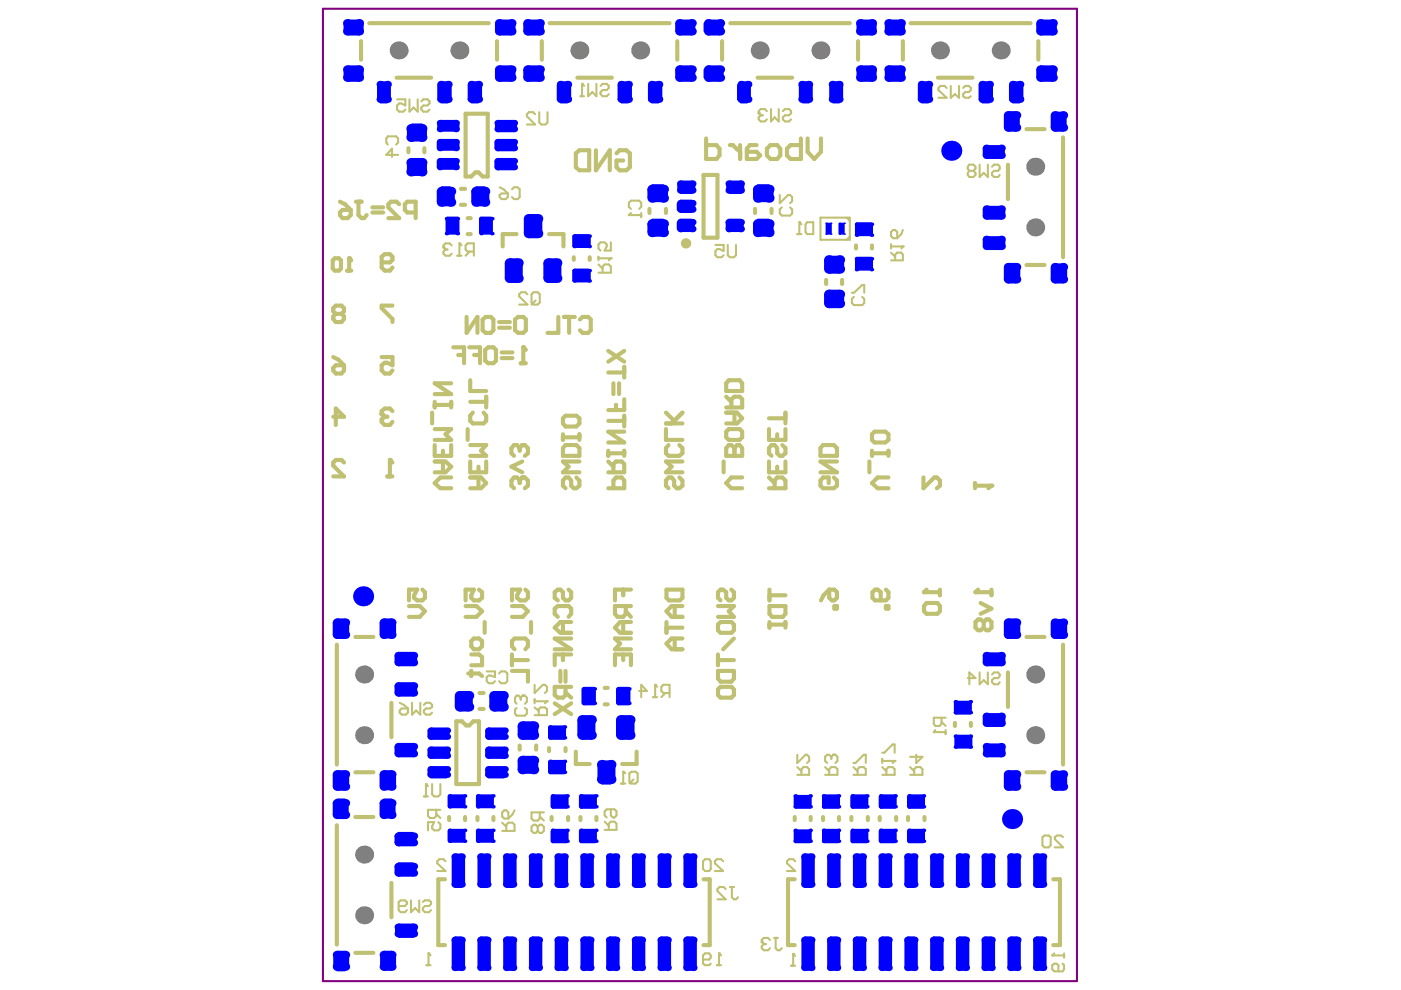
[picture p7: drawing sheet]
<svg xmlns="http://www.w3.org/2000/svg" width="297mm" height="210mm" viewBox="0 0 297 210" stroke-linecap="round" stroke-linejoin="round" font-family="sans-serif">
<path d="M68.5 1.9h159.8v206.1h-159.8z" fill="none" stroke="#800080" stroke-width=".44"/>
<g fill="none" stroke="#c0c073" stroke-width=".87">
<path d="M76.5 8.7v4M78.3 4.9h25.3M84.1 16.5h7.3M105.4 8.7v4M114.9 8.7v4M116.5 4.9h25.5M122.4 16.5h7.3M143.6 8.7v4M153.1 8.7v4M154.8 4.9h25.4M160.6 16.5h7.3M181.9 8.7v4"/>
<path d="M191.4 8.7v4M193.1 4.9h25.4M198.9 16.5h7.3M220.1 8.7v4M86.6 31.4v.9M90 31.4v.9M98.7 24.1h4.7v13.3h-1.1l-.9-.9h-.6l-.9 .9h-1.2zM149.2 37.1h2.9v13.3h-2.9zM213.7 34.9v7.3M217.6 27.4h3.9M225.4 29.1v25.4M73.6 57.4h.9"/>
<path d="M74 54.8v2.6M97.7 43.4h.9M97.7 40h.9M99.2 49.6h.6M99.2 46.3h.6M109.5 49.6h-2.9v2.7M116.4 49.6h3.1v2.7M121.6 54.5v.6M125 54.5v.6M137.7 44.3v.9M141.2 44.3v.9M160.1 44.3v.9"/>
<path d="M163.6 44.3v.9M175.2 59.3v.9M178.5 59.3v.9M181.5 52v.7M184.9 52v.7M217.6 56.2h3.9M72.9 98.1l-.5-.6h-1.2l-.5 .6v.6l2.2 2.3h-2.2M71.4 136.7v25.4M75.3 135h3.9M217.6 135h3.9M225.4 136.7v25.4M83 149v7.3"/>
<path d="M96.8 152.9h1.2l.8 .9h.7l.9-.9h1.2v13.3h-4.8zM101.7 150.3h.8M101.7 146.9h.8M110.2 158.1v.8M113.7 158.1v.8M116.4 158.6v.7M119.9 158.6v.7M122.1 159.4v2.6h2.9M128.2 149.3h.7M128.2 145.8h.7M135 159.4v2.6h-3.1M202.5 153.3v.6"/>
<path d="M205.8 153.3v.6M213.7 142.6v7.3M71.4 175v25.3M75.3 163.7h3.9M75.3 173.2h3.9M95.2 173.2v.7M98.6 173.2v.7M101.2 173.2v.7M104.6 173.2v.7M117 173.2v.7M120.4 173.2v.7M123.1 173.2v.7"/>
<path d="M126.5 173.2v.7M168.5 173.2v.7M171.9 173.2v.7M174.5 173.2v.7M177.9 173.2v.7M180.5 173.2v.7M184 173.2v.7M186.5 173.2v.7M190 173.2v.7M192.5 173.2v.7M196 173.2v.7M217.6 163.7h3.9"/>
<path d="M83 187.2v7.3M94.3 186.4h-1.4v14h1.4M149.2 186.4h1.3v14h-1.3M168.5 186.4h-1.4v14h1.4M223.3 186.4h1.4v14h-1.4M75.3 202h3.9"/>
</g>
<path d="M174 46.1h6.2v4.7h-6.2zM179.5 46.1l.7 .7M180.2 50.2l-.7 .6" fill="none" stroke="#c0c073" stroke-width=".44"/>
<circle cx="74" cy="54.8" r=".44" fill="#c0c073"/>
<path d="M70.5 55.2l.5-.4h.9l.4 .4v1.7l-.4 .5h-.9l-.5-.5zM74 54.8l.5 .4M82.7 97.5v3.5M82.1 101h1.1" fill="none" stroke="#c0c073" stroke-width=".87"/>
<circle cx="82.7" cy="97.5" r=".44" fill="#c0c073"/>
<path d="M80.9 55.6h1.8l.5-.5v-.7l-.5-.5h-1.1l-.7 .5v2.3l.7 .7h1.1l.5-.7M82.7 97.5l.5 .6" fill="none" stroke="#c0c073" stroke-width=".87"/>
<path d="M90.4 204.6h.9M90.9 202.1v2.5" fill="none" stroke="#c0c073" stroke-width=".44"/>
<circle cx="90.9" cy="202.1" r=".22" fill="#c0c073"/>
<path d="M89.9 168.9h.8M90.3 166.2v2.7M91.6 166.2v2.2l.5 .5h.8l.5-.5v-2.2M90.9 202.1l.4 .5" fill="none" stroke="#c0c073" stroke-width=".44"/>
<circle cx="90.3" cy="166.2" r=".22" fill="#c0c073"/>
<path d="M90.3 166.2l.4 .5M152 204.6h.9M152.4 202.1v2.5" fill="none" stroke="#c0c073" stroke-width=".44"/>
<circle cx="152.4" cy="202.1" r=".22" fill="#c0c073"/>
<path d="M149.1 203.4h1.3l.3-.4v-.4l-.3-.5h-.9l-.4 .5v1.7l.4 .3h.9l.3-.3M152.4 202.1l.5 .5M167.7 204.8h.9M168.2 202.2v2.6" fill="none" stroke="#c0c073" stroke-width=".44"/>
<circle cx="168.2" cy="202.2" r=".22" fill="#c0c073"/>
<path d="M169 49.6h.9M169.5 47.1v2.5M171.1 47.1h1.3v2.5h-1.3l-.3-.4v-1.6zM168.2 202.2l.4 .5" fill="none" stroke="#c0c073" stroke-width=".44"/>
<circle cx="169.5" cy="47.1" r=".22" fill="#c0c073"/>
<path d="M169.5 47.1l.4 .5" fill="none" stroke="#c0c073" stroke-width=".44"/>
<path d="M70.7 78l.5-.5h1.7v1l-.5 .7h-1.2l-.5-.7zM70.7 75.7l1 .6 1.2 1.2M71.2 66.5l-.5-.5v-.7l.5-.5h1.2l.5 .5v.7l-.5 .5M71.2 66.5l-.5 .6v.5l.5 .7h1.2l.5-.7v-.5l-.5-.6M71.2 66.5h1.2M70.7 88.4h2.2l-1.7-1.8v3.5M83.2 87.2l-.5-.6h-1.1l-.7 .6v.6" fill="none" stroke="#c0c073" stroke-width=".87"/>
<circle cx="80.9" cy="87.8" r=".44" fill="#c0c073"/>
<path d="M80.9 75.7h2.3v1.8l-1.1-.6h-.5l-.7 .6v1l.7 .7h1.1l.5-.7M83.2 64.8h-2.3v.5l2.3 2.3v.7M80.9 87.8l.7 .6M81.6 88.4h.5M81.6 88.4l-.7 .5v.6l.7 .6h1.1l.5-.6M86.7 128.5h2.3l1.1 1.1-1.1 1.2h-2.3M89.5 125l.6 .6v1.2l-.6 .5h-1l-.7-.5v-.6l.7-1.2h-1.8v2.3" fill="none" stroke="#c0c073" stroke-width=".87"/>
<g fill="none" stroke="#c0c073" stroke-width=".44">
<path d="M82.2 30.7l-.3-.5v-.9l.3-.4h1.8l.4 .4v.9l-.4 .5M84.4 32.8h-2.5l1.2-1.3v1.8M105.9 39.7l.9 .4 .9 .9M105.9 41.3l.5-.3h1.3v.8l-.5 .4h-.8l-.5-.4zM108.5 40.1l.5-.4h.7l.5 .4v1.7l-.5 .4h-.7l-.5-.4M92.5 171.7v1.3l-.4 .4h-.9l-.5-.4v-1.3h2.7M92.5 172.6l.9 .8M92.9 174.3l.5 .5v.8l-.5 .5h-.8l-.5-.5v-.4l.5-.9h-1.4v1.8M106.5 176.2h2.6v-1.3l-.4-.5h-.9l-.5 .5v1.3M106.5 174.4l.8 .9M106.5 172.2l.4-.4h.4l.5 .4v1.4h-.9l-.4-.5zM109.1 171.8l-.4 .9-.9 .9"/>
<path d="M114 175.3l-.4-.4h-.5l-.4 .4v.9l.4 .4h.5l.4-.4M114 175.3l.4-.4h.5l.4 .4v.9l-.4 .4h-.5l-.4-.4M114 175.3v.9M114.4 172.2v1.4l-.4 .4h-.9l-.4-.4v-1.4h2.6M114.4 173.1l.9 .9M131.7 166.1h.9M132.1 163.6v2.5M133.4 164l.5-.4h.9l.4 .4v1.7l-.4 .4h-.9l-.5-.4zM134.3 165.3l-.9 .8"/>
</g>
<circle cx="132.1" cy="163.6" r=".22" fill="#c0c073"/>
<path d="M133.3 45.6h2.7M133.8 44.3l-.5-.4v-.9l.5-.5h1.7l.5 .5v.9l-.5 .4M136 45.2v.8M132.1 163.6l.5 .4" fill="none" stroke="#c0c073" stroke-width=".44"/>
<path d="M132.1 125v1.2M132.1 131.9v2.3M132.1 138.8v1.2M132.7 128.5v1.6l-.6 .7h-1.2l-.5-.7v-1.6h3.4M132.7 129.6l1.1 1.2M133.8 125h-3.4v2.3M133.8 131.9h-2.3l-1.1 1.2 1.1 1.1h2.3M133.8 135.4h-3.4l1.1 1.1-1.1 1.2h3.4M130.4 141v-2.2h3.4v2.2" fill="none" stroke="#c0c073" stroke-width=".87"/>
<circle cx="133.3" cy="45.6" r=".22" fill="#c0c073"/>
<path d="M133.8 45.2l-.5 .4M165.3 41.3v1.8l1.8-1.8h.4l.4 .5v.9l-.4 .4M165.8 44l-.5 .4v.9l.5 .4h1.7l.4-.4v-.9l-.4-.4M169 164.3h2.6v-1.2l-.5-.5h-.7l-.5 .5v1.2M169 160v1.8l1.8-1.8h.3l.5 .5v.8l-.5 .5M169 162.6l.9 .9M174.9 164.3h2.7v-1.2l-.5-.5h-.9l-.4 .5v1.2M174.9 162.6l.9 .9M176.7 160h.4l.5 .5v.8l-.5 .5M149.1 182.6l.4-.4h.9l.3 .4v1.6l-.3 .5h-.9l-.4-.5zM153.3 182.6l-.4-.4h-.9l-.4 .4v.4l1.7 1.7h-1.7M168.6 182.6l-.4-.4h-.9l-.4 .4v.4l1.7 1.7h-1.7" fill="none" stroke="#c0c073" stroke-width=".44"/>
<g fill="none" stroke="#c0c073" stroke-width=".87">
<path d="M141.2 91v2.3h3.5M141.2 89.8h3.5M141.2 87.5l1.7 1.7M141.7 94.4l-.5 .6v1.1l.5 .5h2.3l.7-.5v-1.1l-.7-.6M144.7 97.8h-3.5l1.2 1.1-1.2 1.2h3.5M144.7 87.5l-2.3 2.3M144 101.2l.7 .7v1.1l-.7 .5h-.5l-.6-.5v-1.1l-.5-.7h-.7l-.5 .7v1.1l.5 .5M141.3 125h3.4v1.8l-.6 .5h-2.3l-.5-.5zM141.3 131.9v2.3M141.3 133.1h3.4M143.1 128.5v2.3M143.1 135.4v2.3"/>
<path d="M144.7 128.5h-2.3l-1.1 1.1 1.1 1.2h2.3M144.7 135.4h-2.3l-1.1 1.1 1.1 1.2h2.3"/>
</g>
<circle cx="176.7" cy="160" r=".22" fill="#c0c073"/>
<path d="M176.2 160.5v.4M176.2 160.5l-.4-.5h-.4l-.5 .5v.8l.5 .5M176.7 160l-.5 .5M187.1 164.3h2.6v-1.2l-.5-.5h-.8l-.5 .5v1.2M187.1 162.6l.8 .9M187.1 160.9v.9M187.1 161.3h2.6" fill="none" stroke="#c0c073" stroke-width=".44"/>
<path d="M174.5 94.4h2.3l.6 .6v1.6h-3.4v-1.6zM177.4 97.8h-3.4l3.4 2.3h-3.4M176.8 101.2l.6 .7v1.1l-.6 .5h-2.3l-.5-.5v-1.1l.5-.7h1.2v1.2M175.8 125l-1.2 1.2-.5 1.1M175.8 125h1.1l.5 .6v1.2l-.5 .5h-.5l-.6-.5zM176.9 128.5h.5v.5h-.5z" fill="none" stroke="#c0c073" stroke-width=".87"/>
<circle cx="189.7" cy="161.3" r=".22" fill="#c0c073"/>
<path d="M113.3 151.6h2.7v-1.3l-.5-.3h-.8l-.5 .3v1.3M113.3 150l.9 .8M113.3 148.2v.9M113.3 148.7h2.7M187.1 159.6h.4l1.7-1.8h.5v1.8M189.7 161.3l-.5 .5M193 164.3h2.6v-1.2l-.5-.5h-.8l-.5 .5v1.2M193 162.6l.8 .9M194.3 160v1.8l1.3-1.3h-2.6" fill="none" stroke="#c0c073" stroke-width=".44"/>
<path d="M184.3 97.8v2.3M184.9 92.1l.5-.6h2.3l.7 .6v1.2l-.7 .5h-2.3l-.5-.5zM184.9 96.1h3.5M184.9 95.6v1M188.4 95.6v1M188.4 101.2h-2.3l-1.2 1.2 1.2 1.1h2.3M187.8 125l.6 .6v1.2l-.6 .5h-2.3l-.5-.5v-1.2l.5-.6h.6l.6 .6v1.7M187.8 128.5h.6v.5h-.6z" fill="none" stroke="#c0c073" stroke-width=".87"/>
<circle cx="116" cy="148.7" r=".22" fill="#c0c073"/>
<path d="M97 54.2h.8M97.4 51.6v2.6M99.6 53.3l-.9 .9M100.5 53.3h-1.3l-.5-.4v-.9l.5-.4h1.3v2.6M84.7 150.6l.5-.4h1.3v.9l-.5 .4h-.8l-.5-.4zM84.7 149l.9 .4 .9 .8M87.4 149v2.5l.8-.9 .9 .9v-2.5M89.9 149.4l.4-.4h.9l.4 .4v.5l-.4 .3h-.9l-.4 .4v.5l.4 .4h.9l.4-.4M113.3 145.2v1.7l1.8-1.7h.4l.5 .4v.9l-.5 .4M116 148.7l-.5 .4" fill="none" stroke="#c0c073" stroke-width=".44"/>
<circle cx="97.4" cy="51.6" r=".22" fill="#c0c073"/>
<path d="M95.8 52l-.5-.4h-.8l-.5 .4v.5M97.4 51.6l.4 .4" fill="none" stroke="#c0c073" stroke-width=".44"/>
<circle cx="94" cy="52.5" r=".22" fill="#c0c073"/>
<path d="M84.2 21.1h1.7v1.3l-.8-.5h-.5l-.4 .5v.8l.4 .5h.9l.4-.5M86.8 21.1v2.6l.9-.9 .9 .9v-2.6M89.3 21.5l.5-.4h.8l.5 .4v.4l-.5 .5h-.8l-.5 .4v.4l.5 .5h.8l.5-.5M94 52.5l.5 .4M94.5 52.9h.4M94.5 52.9l-.5 .4v.5l.5 .4h.8l.5-.4M109.5 150.1l-.3 .3v.9l.3 .4h1.8l.4-.4v-.9l-.4-.3M110.8 147.5h.5l.4 .4v.9l-.4 .4" fill="none" stroke="#c0c073" stroke-width=".44"/>
<circle cx="110.8" cy="147.5" r=".22" fill="#c0c073"/>
<path d="M126.9 57.8h2.6v-1.3l-.4-.4h-.9l-.4 .4v1.3M126.9 56.1l.9 .8M126.9 54.4v.8M126.9 54.8h2.6M111.8 62.4l-.4-.4h-.9l-.4 .4v.4l1.7 1.8h-1.7M112.7 62.4l.4-.4h.9l.4 .4v1.7l-.4 .5h-.9l-.4-.5zM113.6 63.7l-.9 .9M110.4 147.9v.5M110.4 147.9l-.4-.4h-.5l-.3 .4v.9l.3 .4M110.8 147.5l-.4 .4" fill="none" stroke="#c0c073" stroke-width=".44"/>
<circle cx="129.5" cy="54.8" r=".22" fill="#c0c073"/>
<path d="M123.4 17.8v2.6M124.7 17.8v2.6l.9-.9 .9 .9v-2.6M127.3 18.2l.5-.4h.8l.5 .4v.5l-.5 .4h-.8l-.5 .4v.5l.5 .4h.8l.5-.4M123.1 20.4h.7M129.5 54.8l-.4 .4M129.5 51.4v1.7h-1.3l.4-.8v-.5l-.4-.4h-.9l-.4 .4v.9l.4 .4" fill="none" stroke="#c0c073" stroke-width=".44"/>
<circle cx="123.4" cy="17.8" r=".22" fill="#c0c073"/>
<path d="M123.4 17.8l.4 .4M200.7 18.7l-.4-.5h-.9l-.4 .5v.4l1.7 1.6h-1.7M201.6 18.2v2.5l.9-.7 .8 .7v-2.5M204.2 18.7l.4-.5h.8l.4 .5v.4l-.4 .4h-.8l-.4 .5v.4l.4 .3h.8l.4-.3M151.7 51.9h1.7v1.3l-.8-.4h-.5l-.4 .4v.9l.4 .4h.9l.4-.4M154.3 51.9v2.2l.4 .4h.9l.4-.4v-2.2M180.6 62.1h.5l1.7-1.7h.4v1.7M181.1 62.9l-.5 .5v.9l.5 .4h1.7l.4-.4v-.9l-.4-.5M223.1 202.6h2.5M225.6 202.1v.9" fill="none" stroke="#c0c073" stroke-width=".44"/>
<circle cx="223.1" cy="202.6" r=".22" fill="#c0c073"/>
<g fill="none" stroke="#c0c073" stroke-width=".44">
<path d="M138.5 147.8h.8M138.9 145.2v2.6M141.1 146.9l-.9 .9M142 146.9h-1.4l-.4-.4v-.9l.4-.4h1.4v2.6M128.2 176h2.5v-1.4l-.4-.4h-.8l-.4 .4v1.4M128.2 174.2l.9 .9M129.5 171.6v1.3l.4 .4h.4l.4-.4v-.9l-.4-.4h-1.7l-.4 .4v.9l.4 .4M221 177.5l.5-.3h.8l.5 .3v1.7l-.5 .5h-.8l-.5-.5zM225.4 177.5l-.4-.3h-.9l-.5 .3v.4l1.8 1.8h-1.8M84.5 192.1h1.3l.5-.4v-.5l-.5-.3h-.8l-.5 .3v1.8l.5 .4h.8l.5-.4M87.1 190.9v2.5l.9-.9 .9 .9v-2.5M89.7 191.2l.4-.3h.9l.4 .3v.5l-.4 .4h-.9l-.4 .4v.5l.4 .4h.9l.4-.4"/>
<path d="M94.5 182.6l-.5-.4h-.9l-.4 .4v.4l1.8 1.7h-1.8M223.5 202.1l-.4 .5M225.3 204.3l.3 .3v.9l-.3 .5h-1.8l-.4-.5v-.9l.4-.3h.5l.4 .3v1.4"/>
</g>
<path d="M98.7 128.5h2.3l1.2 1.1-1.2 1.2h-2.3M99.9 135.9l.6-.5h1.1l.6 .5v1.1l-.6 .7h-1.1l-.6-.7zM99.9 138.8h1.7l.6 .5v1.7h-2.3M101.6 125l.6 .6v1.2l-.6 .5h-1.1l-.6-.5v-.6l.6-1.2h-1.8v2.3M102.8 131.9v2.3M99.3 142.8h2.3l.6 .5M99.9 142.2v1.1" fill="none" stroke="#c0c073" stroke-width=".87"/>
<circle cx="138.9" cy="145.2" r=".22" fill="#c0c073"/>
<path d="M135.5 146.5h1.7l-1.2-1.3v2.6M138.9 145.2l.4 .4" fill="none" stroke="#c0c073" stroke-width=".44"/>
<path d="M110.7 101.2h.6l.6 .7v1.1l-.6 .5M108.5 138.8v2.2M108.5 128.5h2.3l1.1 1.1-1.1 1.2h-2.3M108.5 140h3.4M109.1 137.7l-.6-.7v-1.1l.6-.5h2.3l.5 .5v1.1l-.5 .7M111.4 125l.5 .6v1.2l-.5 .5h-1.1l-.7-.5v-.6l.7-1.2h-1.8v2.3M112.6 131.9v2.3M108.5 142.2h3.4v2.3" fill="none" stroke="#c0c073" stroke-width=".87"/>
<circle cx="110.7" cy="101.2" r=".44" fill="#c0c073"/>
<path d="M110.7 97.8l-2.3 1.1 2.3 1.2M110.7 94.4h.6l.6 .6v1.1l-.6 .5M110.2 101.9v.5M110.2 101.9l-.6-.7h-.6l-.6 .7v1.1l.6 .5M110.7 101.2l-.5 .7" fill="none" stroke="#c0c073" stroke-width=".87"/>
<circle cx="110.7" cy="94.4" r=".44" fill="#c0c073"/>
<g fill="none" stroke="#c0c073" stroke-width=".87">
<path d="M122.1 32.5l.7-.6h2.1v4.2h-2.1l-.7-.6zM126.3 31.9v4.2l3-4.2v4.2M130.7 32.5l.7-.6h1.4l.8 .6v3l-.8 .6h-1.4l-.7-.6v-1.5h1.4M110.2 95v.6M110.2 95l-.6-.6h-.6l-.6 .6v1.1l.6 .5M110.7 94.4l-.5 .6M119.4 88.7l.5-.6h2.3l.6 .6v1.1l-.6 .6h-2.3l-.5-.6zM119.4 92.1v1.2M119.4 92.7h3.4M119.9 94.4h2.3l.6 .6v1.6h-3.4v-1.6zM122.8 92.1v1.2M122.8 97.8h-3.4l1.2 1.1-1.2 1.2h3.4"/>
<path d="M122.2 101.2l.6 .7v1.1l-.6 .5h-.6l-.5-.5v-1.1l-.5-.7h-.7l-.5 .7v1.1l.5 .5"/>
</g>
<path d="M113.5 24.2l-.5-.4h-.9l-.4 .4v.5l1.8 1.7h-1.8M114.3 23.8v2.2l.5 .4h.8l.5-.4v-2.2M153.9 188.5l-.5-.4h-.8l-.5 .4v.4l1.8 1.8h-1.8M154.7 188.1h.9M155.2 188.1v2.1l.4 .5h.4l.5-.5M163.3 199.3l-.5-.4h-.9l-.4 .4v.4M164.1 198.9h.8M164.5 198.9v2.1l.4 .5h.4l.5-.5" fill="none" stroke="#c0c073" stroke-width=".44"/>
<circle cx="161.5" cy="199.7" r=".22" fill="#c0c073"/>
<path d="M162.6 23.6l-.4-.5h-.9l-.4 .5v.4M163.5 23.1v2.6l.7-.8 .9 .8v-2.6M166 23.6l.4-.5h.9l.4 .5v.4l-.4 .4h-.9l-.4 .5v.4l.4 .4h.9l.4-.4M161.5 199.7l.4 .5M161.9 200.2h.5M161.9 200.2l-.4 .4v.4l.4 .5h.9l.5-.5" fill="none" stroke="#c0c073" stroke-width=".44"/>
<g fill="none" stroke="#c0c073" stroke-width=".87">
<path d="M163 91v2.3h3.5v-2.3M163 97.8v2.3h3.5v-2.3M163 88.7h3.5M164.8 92.1v1.2M164.8 98.9v1.2M165.9 94.4l.6 .6v1.1l-.6 .5h-.6l-.5-.5v-1.1l-.6-.6h-.6l-.6 .6v1.1l.6 .5M166.5 87.5v2.3M163 103.5h3.5v-1.6l-.6-.7h-1.1l-.6 .7v1.6M163 101.2l1.2 1.2M152.2 128.5h3.4l-1.1 1.1 1.1 1.2h-3.4M152.2 132.4l.6-.5h2.3l.5 .5v1.2l-.5 .6h-2.3l-.6-.6zM152.2 138.8v2.2"/>
<path d="M152.2 140h3.4M155.1 125l.5 .6v1.2l-.5 .5h-.6l-.5-.5v-1.2l-.7-.6h-.5l-.6 .6v1.2l.6 .5M155.6 135.4l-2.3 2.3M163.1 125v2.3M163.1 128.5h3.4v1.6l-.5 .7h-2.3l-.6-.7zM163.1 131.9v1.2M163.1 126.2h3.4M163.1 132.4h3.4M166.5 131.9v1.2M152.2 142.2h3.4v1.7l-.5 .6h-2.3l-.6-.6zM152.2 146.2l.6-.6h2.3l.5 .6v1.2l-.5 .5h-2.3l-.6-.5z"/>
</g>
<circle cx="160.9" cy="24" r=".22" fill="#c0c073"/>
<path d="M160.9 24l.4 .4M161.3 24.4h.4M161.3 24.4l-.4 .5v.4l.4 .4h.9l.4-.4M198 155.2h2.5M199.6 152.2v1.3l-.4 .4h-.9l-.3-.4v-1.3h2.5M199.6 153l.9 .9M200.5 154.8v.9" fill="none" stroke="#c0c073" stroke-width=".44"/>
<path d="M149.7 29.3v4.4h2.2l.7-.8v-1.4l-.7-.7h-2.2M154.7 30.8h.7l1.5 1.4M156.9 30.8v2.9M160.4 30.8h-1.4l-.7 .7v2.2h2.1l.8-.8-.8-.7h-2.1M162.6 31.5l.8-.7h1.4l.6 .7v1.4l-.6 .8h-1.4l-.8-.8zM169.8 29.3v4.4h-2.2l-.7-.8v-1.4l.7-.7h2.2M171.2 29.3v2.9l1.4 1.5 1.5-1.5v-2.9" fill="none" stroke="#c0c073" stroke-width=".87"/>
<circle cx="198" cy="155.2" r=".22" fill="#c0c073"/>
<path d="M198.3 154.8l-.3 .4M180.9 164.3h2.7v-1.2l-.5-.5h-.8l-.5 .5v1.2M180.9 161.8h.5l1.7-1.8h.5v1.8M180.9 162.6l.9 .9" fill="none" stroke="#c0c073" stroke-width=".44"/>
<path d="M206.8 125.6h3.4M210.2 125v1.2" fill="none" stroke="#c0c073" stroke-width=".87"/>
<circle cx="206.8" cy="125.6" r=".44" fill="#c0c073"/>
<path d="M195.9 125.6h3.4M199.3 125v1.2M207.4 125l-.6 .6M207.9 127.8l2.3 1.2-2.3 1.1M208.6 131.9l-.7-.6h-.5l-.6 .6v1.2l.6 .5h.5l.7-.5M208.6 131.9l.5-.6h.6l.5 .6v1.2l-.5 .5h-.6l-.5-.5M208.6 131.9v1.2" fill="none" stroke="#c0c073" stroke-width=".87"/>
<circle cx="195.9" cy="125.6" r=".44" fill="#c0c073"/>
<path d="M195.8 101.2v2.3l2.3-2.3h.5l.7 .7v1.1l-.7 .5M206.7 102.4v1.1M206.7 103h3.5M196.4 125l-.5 .6M196.4 127.8h2.3l.6 .7v1.1l-.6 .5h-2.3l-.5-.5v-1.1z" fill="none" stroke="#c0c073" stroke-width=".87"/>
<circle cx="210.2" cy="103" r=".44" fill="#c0c073"/>
<path d="M210.2 103l-.6 .5" fill="none" stroke="#c0c073" stroke-width=".87"/>
<path d="M188.9 55.2h2.5v-1.2l-.3-.4h-.9l-.4 .4v1.2M188.9 53.6l.9 .8M188.9 51.8v.9M188.9 52.3h2.5" fill="none" stroke="#c0c073" stroke-width=".44"/>
<circle cx="191.4" cy="52.3" r=".22" fill="#c0c073"/>
<path d="M188.9 49.2l.5-.4h.4l.4 .4v1.3h-.8l-.5-.4zM191.4 52.3l-.3 .4M191.4 48.8l-.3 .8-.9 .9" fill="none" stroke="#c0c073" stroke-width=".44"/>
<g fill="none" stroke="#c0c073" stroke-width=".87">
<path d="M129 79h3.3M129 74.4l3.3 2.3M132.3 77.8v2.3M132.3 74.4l-3.3 2.3M91.6 87.5v2.3M92.2 97.8h2.3l1.2 1.1-1.2 1.2h-2.3M92.2 94.4v2.2h3.5v-2.2M92.2 85.2v1.2M92.2 91h3.5l-1.2 1.1 1.2 1.2h-3.5M92.2 85.9h3.5M93.9 95.6v1M93.9 97.8v2.3"/>
<path d="M95.7 85.2v1.2M95.7 81.3h-3.5l3.5 2.3h-3.5M99.2 91v2.3M99.7 97.8v2.3h3.4v-2.3M99.7 94.4h3.4l-1.1 1.2 1.1 1h-3.4M99.7 80.6v2.3h3.4M99.7 85.2h3.4M100.2 87.5l-.5 .6v1.1l.5 .6h2.3l.6-.6v-1.1l-.6-.6M101.4 98.9v1.2M103.1 84.1v2.3M129 97.8l1.1 1.1M129 96.1h3.3"/>
<path d="M129 95.6v1M129 89.2h3.3M130.1 81.3v2.3M130.6 85.9v1M131.3 81.3v2.3M132.3 84.7v2.2h-3.3M132.3 88.1v2.3M132.3 95.6v1M132.3 91.5h-3.3l3.3 2.3h-3.3M153.4 97.8v2.3M155.7 96.6v-1.6l-.6-.6h-.6l-.5 .6v1.6h3.4M95.7 101.2h-2.3l-1.2 1.2 1.2 1.1h2.3"/>
<path d="M99.7 101.2h2.3l1.1 1.2-1.1 1.1h-2.3M101.4 101.2v2.3M129 103.5h3.3v-1.6l-.5-.7h-1.2l-.5 .7v1.6M129 100.1h3.3v-1.7l-.5-.6h-1.2l-.5 .6v1.7M157.4 101.2h-2.3l-1.1 1.2 1.1 1.1h2.3M118.3 130.8l-.7-.7v-1.1l.7-.5h2.3l.5 .5v1.1l-.5 .7M119.4 131.9v2.3M119.4 138.8v1.2M120.6 125l.5 .6v1.2l-.5 .5h-.7l-.5-.5v-1.2l-.6-.6h-.5l-.7 .6v1.2l.7 .5M121.1 138.8h-3.5v2.2M121.1 131.9h-2.3l-1.2 1.2 1.2 1.1h2.3M121.1 135.4h-3.5l3.5 2.3h-3.5"/>
<path d="M117.6 149.1l3.5 2.3M118.8 142.2v2.3M119.9 145.6v1.8l-.5 .5h-1.1l-.7-.5v-1.8h3.5M119.9 142.2v2.3M119.9 146.8l1.2 1.1M121.1 149.1l-3.5 2.3"/>
</g>
<circle cx="155.7" cy="96.6" r=".44" fill="#c0c073"/>
<path d="M110.4 77h1.1M110.9 73.6v3.4M154 86.4h3.4v-1.7l-.6-.6h-1.1l-.6 .6v1.7M154 91.5l.5-.5h2.3l.6 .5v1.2l-.6 .6h-2.3l-.5-.6zM154 87.5h2.3l1.1 1.2-1.1 1.1h-2.3M154 84.1l1.1 1.1M154.5 80.6h2.3l.6 .7v1.6h-3.4v-1.6zM155.7 87.5v2.3M155.7 96.6v-1.6l.6-.6h.5l.6 .6v1.6" fill="none" stroke="#c0c073" stroke-width=".87"/>
<path d="M205.5 36.2l-.3-.4v-.5l.3-.4h.9l.4 .4v.5l-.4 .4M205.5 36.2h.9M205.5 36.2l-.3 .5v.4l.3 .4h.9l.4-.4v-.4l-.4-.5M207.7 34.9v2.6l.9-.8 .8 .8v-2.6M210.3 35.3l.5-.4h.8l.4 .4v.5l-.4 .4h-.8l-.5 .5v.4l.5 .4h.8l.4-.4M103.2 142.4h1.7v1.2l-.8-.4h-.5l-.4 .4v.8l.4 .5h.9l.4-.5M105.8 142.8l.5-.4h.8l.5 .4v1.6l-.5 .5h-.8l-.5-.5M205.2 143.8h1.6l-1.3-1.2v2.5M207.7 142.6v2.5l.9-.9 .8 .9v-2.5M210.3 143l.5-.4h.8l.4 .4v.3l-.4 .5h-.8l-.5 .4v.4l.5 .5h.8l.4-.5" fill="none" stroke="#c0c073" stroke-width=".44"/>
<circle cx="110.9" cy="73.6" r=".44" fill="#c0c073"/>
<g fill="none" stroke="#c0c073" stroke-width=".87">
<path d="M72.1 45.1l.5-.6h1.8v1.1l-.7 .7h-1.1l-.5-.7zM72.1 42.8l1.1 .5 1.2 1.2M75.5 42.8h1.2M76 42.8v2.8l.7 .7h.5l.5-.7M79 45.1h2.2M79 44h2.2M84.6 43.3l-.5-.5h-1.2l-.6 .5v.7l2.3 2.3h-2.3M88.1 45.1h-1.7l-.6-.6v-1.2l.6-.5h1.7v3.5M96.1 73.6h2.3v3.4M97.2 75.3h1.2M98.9 67.2v3.4l2.3-3.4v3.4M99.5 73.6h2.3v3.4"/>
<path d="M100.6 75.3h1.2M102.3 67.7l.7-.5h1.1l.5 .5v2.3l-.5 .6h-1.1l-.7-.6zM102.9 74.2l.6-.6h1.1l.6 .6v2.3l-.6 .5h-1.1l-.6-.5zM105.8 69.5h2.3M105.8 68.3h2.3M106.4 75.9h2.3M106.4 74.7h2.3M109.2 67.7l.7-.5h1l.6 .5v2.3l-.6 .6h-1l-.7-.6zM110.9 73.6l.6 .6M118.4 67.2v3.4h-2.3M119.6 67.2h2.3M120.7 67.2v3.4"/>
<path d="M123 67.7l.5-.5h1.2l.6 .5v2.3l-.6 .6h-1.2l-.5-.6"/>
</g>
<circle cx="145.5" cy="51.6" r=".55" fill="none" stroke="#c0c073" stroke-width="1.1"/>
<g fill="#808080">
<circle cx="97.4" cy="10.7" r="1.91"/>
<circle cx="122.8" cy="10.7" r="1.91"/>
<circle cx="135.7" cy="10.7" r="1.91"/>
<circle cx="161.1" cy="10.7" r="1.91"/>
<circle cx="212.2" cy="10.7" r="1.91"/>
<circle cx="219.5" cy="143" r="1.91"/>
<circle cx="219.5" cy="48.2" r="1.91"/>
<circle cx="219.5" cy="155.9" r="1.91"/>
<circle cx="219.5" cy="35.3" r="1.91"/>
<circle cx="77.2" cy="194.1" r="1.91"/>
<circle cx="77.2" cy="143" r="1.91"/>
<circle cx="84.5" cy="10.7" r="1.91"/>
<circle cx="174" cy="10.7" r="1.91"/>
<circle cx="199.3" cy="10.7" r="1.91"/>
<circle cx="77.2" cy="155.9" r="1.91"/>
<circle cx="77.2" cy="181.2" r="1.91"/>
</g>
<g fill="#00f">
<path d="M71.4 201.6h1.8l.8 .9v2.6l-.8 .9h-1.8l-.7-.9v-2.6z" fill-rule="evenodd"/>
<path d="M70.5 132l.9-.9h1.8l.8 .9v2.6l-.8 .9h-1.8l-.9-.9z" fill-rule="evenodd"/>
<path d="M81.4 201.6h1.7l.9 .9v2.5l-.9 .8h-1.7l-.8-.8v-2.5z" fill-rule="evenodd"/>
<path d="M80.5 132l.9-.9h1.7l.9 .9v2.5l-.9 .9h-1.7l-.9-.9z" fill-rule="evenodd"/>
<path d="M80.6 17.2h1.5l.8 .8v3.2l-.8 .7h-1.5l-.7-.7v-3.2z" fill-rule="evenodd"/>
<path d="M86.3 27.2l1-1h2.2l1 1v1.8l-1 1h-2.2l-1-1z" fill-rule="evenodd"/>
<path d="M94.9 176.1l.3-.4h3.2l.3 .4v2.3l-.3 .3h-3.2l-.3-.3z" fill-rule="evenodd"/>
<path d="M94.9 168.8l.3-.4h3.2l.3 .4v2.2l-.3 .4h-3.2l-.3-.4z" fill-rule="evenodd"/>
<path d="M99.2 18l.7-.8h1.5l.8 .8v3.2l-.8 .7h-1.5l-.7-.7z" fill-rule="evenodd"/>
<path d="M104.9 26.1l.7-.7h3.4l.6 .7v1.3l-.6 .6h-3.4l-.7-.6z" fill-rule="evenodd"/>
<path d="M104.8 30.1l.7-.6h3.5l.6 .6v1.3l-.6 .7h-3.5l-.7-.7z" fill-rule="evenodd"/>
<path d="M116.2 161.4l.3-.3h3.2l.3 .3v2.3l-.3 .5h-3.2l-.3-.5z" fill-rule="evenodd"/>
<path d="M122.7 176.1l.4-.4h3.1l.4 .4v2.3l-.4 .4h-3.1l-.4-.4z" fill-rule="evenodd"/>
<path d="M122.7 168.8l.4-.4h3.1l.4 .4v2.2l-.4 .5h-3.1l-.4-.5z" fill-rule="evenodd"/>
<path d="M130.9 18l.8-.8h1.5l.8 .8v3.2l-.8 .7h-1.5l-.8-.7z" fill-rule="evenodd"/>
<path d="M159.6 47.3l1-.9h2.4l1 .9v1.9l-1 1h-2.4l-1-1z" fill-rule="evenodd"/>
<path d="M156.3 18l.7-.8h1.4l.8 .8v3.2l-.8 .7h-1.4l-.7-.7z" fill-rule="evenodd"/>
<path d="M168.3 176.2l.3-.4h3.2l.3 .4v2.3l-.3 .3h-3.2l-.3-.3z" fill-rule="evenodd"/>
<path d="M168.3 168.9l.3-.4h3.2l.3 .4v2.3l-.3 .3h-3.2l-.3-.3z" fill-rule="evenodd"/>
<path d="M169.4 18l.7-.8h1.5l.7 .8v3.2l-.7 .7h-1.5l-.7-.7z" fill-rule="evenodd"/>
<path d="M174.6 175.7h3.2l.3 .5v2.3l-.3 .3h-3.2l-.3-.3v-2.3z" fill-rule="evenodd"/>
<path d="M174.6 168.4h3.2l.3 .5v2.3l-.3 .3h-3.2l-.3-.3v-2.3z" fill-rule="evenodd"/>
<path d="M174.7 62.4l1-1h2.3l1 1v2l-1 .9h-2.3l-1-.9z" fill-rule="evenodd"/>
<path d="M174.7 55.1l1-.9h2.3l1 .9v2l-1 .9h-2.3l-1-.9z" fill-rule="evenodd"/>
<path d="M177.8 47.3l.2-.1 1.1 .1-.1 2.4-1.2-.1z" fill-rule="evenodd"/>
<path d="M175 47.3l.2-.1 1.2 .1v2.3l-.3 .1-1.1-.1z" fill-rule="evenodd"/>
<path d="M175.8 18l.8-.8h1.4l.8 .8v3.2l-.8 .7h-1.4l-.8-.7z" fill-rule="evenodd"/>
<path d="M186.6 175.7h3.2l.3 .5v2.2l-.3 .4h-3.2l-.3-.4v-2.2z" fill-rule="evenodd"/>
<path d="M186.6 168.4h3.2l.3 .5v2.1l-.3 .5h-3.2l-.3-.5v-2.1z" fill-rule="evenodd"/>
<path d="M192.6 175.7h3.2l.3 .5v2.2l-.3 .4h-3.2l-.3-.4v-2.2z" fill-rule="evenodd"/>
<path d="M192.6 168.4h3.2l.3 .5v2.1l-.3 .5h-3.2l-.3-.5v-2.1z" fill-rule="evenodd"/>
<path d="M194.6 18l.8-.8h1.5l.8 .8v3.2l-.8 .7h-1.5l-.8-.7z" fill-rule="evenodd"/>
<path d="M202.2 148.9l.4-.3h3.1l.4 .3v2.3l-.4 .3h-3.1l-.4-.3z" fill-rule="evenodd"/>
<path d="M208.5 158.3l.6-.7h3.3l.8 .7v1.5l-.8 .8h-3.3l-.6-.8z" fill-rule="evenodd"/>
<path d="M208.4 151.8l.7-.6h3.3l.8 .6v1.6l-.8 .7h-3.3l-.7-.7z" fill-rule="evenodd"/>
<path d="M212.8 132l.9-.9h1.7l.9 .9v2.6l-.9 .9h-1.7l-.9-.9z" fill-rule="evenodd"/>
<path d="M208.4 44.3l.7-.7h3.3l.8 .7v1.5l-.8 .8h-3.3l-.7-.8z" fill-rule="evenodd"/>
<path d="M70.5 164.2l.9-.9h1.8l.8 .9v2.6l-.8 .9h-1.8l-.9-.9z" fill-rule="evenodd"/>
<path d="M70.5 170.2l.9-.9h1.8l.7 .9v2.6l-.7 .9h-1.8l-.9-.9z" fill-rule="evenodd"/>
<path d="M80.5 164.2l.9-.9h1.7l.9 .9v2.5l-.9 .9h-1.7l-.9-.9z" fill-rule="evenodd"/>
<path d="M80.5 170.2l.9-.9h1.7l.8 .9v2.5l-.8 .9h-1.7l-.9-.9z" fill-rule="evenodd"/>
<path d="M86.3 34.5l1-1h2.2l1 1v1.9l-1 .9h-2.2l-1-.9z" fill-rule="evenodd"/>
<path d="M96.4 198.5h1.4l.8 .8v5.9l-.8 .6h-1.4l-.6-.6v-5.9z" fill-rule="evenodd"/>
<path d="M96.4 147.5l1-1h2l.8 1v2.4l-.8 1h-2l-1-1z" fill-rule="evenodd"/>
<path d="M107.3 198.5h1.5l.7 .8v5.9l-.7 .6h-1.5l-.6-.6v-5.9z" fill-rule="evenodd"/>
<path d="M103.7 147.5l1-1h2l.9 1v2.4l-.9 1h-2l-1-1z" fill-rule="evenodd"/>
<path d="M107 55.7l1-.9h1.9l.9 .9v3.3l-.9 1h-1.9l-1-1z" fill-rule="evenodd"/>
<path d="M104.9 14.7l.9-.8h2.6l.9 .8v1.8l-.9 .8h-2.6l-.9-.8z" fill-rule="evenodd"/>
<path d="M104.8 34.1l.7-.6h3.4l.6 .6v1.4l-.6 .6h-3.4l-.7-.6z" fill-rule="evenodd"/>
<path d="M104.9 4.9l.9-.8h2.6l.9 .8v1.8l-.9 .8h-2.6l-.9-.8z" fill-rule="evenodd"/>
<path d="M112.8 198.5h1.4l.8 .8v5.9l-.8 .6h-1.4l-.7-.6v-5.9z" fill-rule="evenodd"/>
<path d="M116.2 154.1l.3-.3h3.2l.3 .3v2.3l-.3 .5h-3.2l-.3-.5z" fill-rule="evenodd"/>
<path d="M115.2 55.7l1-.9h1.8l1 .9v3.3l-1 1h-1.8l-1-1z" fill-rule="evenodd"/>
<path d="M123.7 198.5h1.4l.8 .8v5.9l-.8 .6h-1.4l-.6-.6v-5.9z" fill-rule="evenodd"/>
<path d="M122.4 152.6l1-1h2l.8 1v3.3l-.8 1h-2l-1-1z" fill-rule="evenodd"/>
<path d="M123.3 146.1l.4-.5h2.3l.3 .5v3l-.3 .5h-2.3l-.4-.5z" fill-rule="evenodd"/>
<path d="M121.3 50l.5-.4h3l.5 .4v2.3l-.5 .3h-3l-.5-.3z" fill-rule="evenodd"/>
<path d="M121.3 57.3l.5-.4h3l.5 .4v2.3l-.5 .3h-3l-.5-.3z" fill-rule="evenodd"/>
<path d="M134.6 198.5h1.5l.7 .8v5.9l-.7 .6h-1.5l-.6-.6v-5.9z" fill-rule="evenodd"/>
<path d="M130.6 152.6l1-1h2l.9 1v3.3l-.9 1h-2l-1-1z" fill-rule="evenodd"/>
<path d="M130.6 146.1l.4-.5h2.3l.4 .5v3l-.4 .5h-2.3l-.4-.5z" fill-rule="evenodd"/>
<path d="M140.1 198.5h1.4l.8 .8v5.9l-.8 .6h-1.4l-.7-.6v-5.9z" fill-rule="evenodd"/>
<path d="M149.2 14.7l.8-.8h2.6l.8 .8v1.8l-.8 .8h-2.6l-.8-.8z" fill-rule="evenodd"/>
<path d="M149.2 4.9l.8-.8h2.6l.8 .8v1.8l-.8 .8h-2.6l-.8-.8z" fill-rule="evenodd"/>
<path d="M159.6 40l1-.9h2.4l1 .9v1.9l-1 1h-2.4l-1-1z" fill-rule="evenodd"/>
<path d="M170.6 198.5h1.4l.8 .8v5.9l-.8 .6h-1.4l-.7-.6v-5.9z" fill-rule="evenodd"/>
<path d="M176 198.5h1.4l.8 .8v5.9l-.8 .6h-1.4l-.6-.6v-5.9z" fill-rule="evenodd"/>
<path d="M186.9 198.5h1.5l.7 .8v5.9l-.7 .6h-1.5l-.6-.6v-5.9z" fill-rule="evenodd"/>
<path d="M192.4 198.5h1.4l.8 .8v5.9l-.8 .6h-1.4l-.6-.6v-5.9z" fill-rule="evenodd"/>
<path d="M203.3 198.5h1.4l.8 .8v5.9l-.8 .6h-1.4l-.6-.6v-5.9z" fill-rule="evenodd"/>
<path d="M202.3 156.1l.4-.3h3.1l.4 .3v2.3l-.4 .3h-3.1l-.4-.3z" fill-rule="evenodd"/>
<path d="M208.8 198.5h1.4l.8 .8v5.9l-.8 .6h-1.4l-.7-.6v-5.9z" fill-rule="evenodd"/>
<path d="M214.2 198.5h1.5l.7 .8v5.9l-.7 .6h-1.5l-.6-.6v-5.9z" fill-rule="evenodd"/>
<path d="M212.8 164.2l.9-.9h1.7l.9 .9v2.6l-.9 .9h-1.7l-.9-.9z" fill-rule="evenodd"/>
<path d="M208.4 139l.7-.7h3.3l.8 .7v1.5l-.8 .8h-3.3l-.7-.8z" fill-rule="evenodd"/>
<path d="M212.8 56.6l.9-.9h1.7l.9 .9v2.6l-.9 .9h-1.7l-.9-.9z" fill-rule="evenodd"/>
<path d="M208.4 50.7l.7-.6h3.3l.8 .6v1.6l-.8 .7h-3.3l-.7-.7z" fill-rule="evenodd"/>
<path d="M212.8 24.4l.9-.8h1.7l.8 .8v2.7l-.8 .8h-1.7l-.9-.8z" fill-rule="evenodd"/>
<path d="M208.4 31.4l.7-.6h3.3l.6 .6v1.5l-.6 .8h-3.3l-.7-.8z" fill-rule="evenodd"/>
<path d="M219.7 198.5h1.4l.8 .8v5.9l-.8 .6h-1.4l-.6-.6v-5.9z" fill-rule="evenodd"/>
<path d="M219.7 14.7l.9-.8h2.6l.9 .8v1.8l-.9 .8h-2.6l-.9-.8z" fill-rule="evenodd"/>
<path d="M219.7 4.9l.9-.8h2.6l.9 .8v1.8l-.9 .8h-2.6l-.9-.8z" fill-rule="evenodd"/>
<path d="M95.8 181.6l.6-.6h1.4l.8 .6v5.9l-.8 .8h-1.4l-.6-.8z" fill-rule="evenodd"/>
<path d="M106.7 181.6l.6-.6h1.5l.7 .6v5.9l-.7 .8h-1.5l-.6-.8z" fill-rule="evenodd"/>
<path d="M112.1 181.6l.7-.6h1.4l.8 .6v5.9l-.8 .8h-1.4l-.7-.8z" fill-rule="evenodd"/>
<path d="M123.1 181.6l.6-.6h1.4l.8 .6v5.9l-.8 .8h-1.4l-.6-.8z" fill-rule="evenodd"/>
<path d="M134 181.6l.6-.6h1.5l.7 .6v5.9l-.7 .8h-1.5l-.6-.8z" fill-rule="evenodd"/>
<path d="M139.4 181.6l.7-.6h1.4l.8 .6v5.9l-.8 .8h-1.4l-.7-.8z" fill-rule="evenodd"/>
<path d="M169.9 181.6l.7-.6h1.4l.8 .6v5.9l-.8 .8h-1.4l-.7-.8z" fill-rule="evenodd"/>
<path d="M175.4 181.6l.6-.6h1.4l.8 .6v5.9l-.8 .8h-1.4l-.6-.8z" fill-rule="evenodd"/>
<path d="M186.3 181.6l.6-.6h1.5l.7 .6v5.9l-.7 .8h-1.5l-.6-.8z" fill-rule="evenodd"/>
<path d="M191.8 181.6l.6-.6h1.4l.8 .6v5.9l-.8 .8h-1.4l-.6-.8z" fill-rule="evenodd"/>
<path d="M202.7 181.6l.6-.6h1.4l.8 .6v5.9l-.8 .8h-1.4l-.6-.8z" fill-rule="evenodd"/>
<path d="M208.1 181.6l.7-.6h1.4l.8 .6v5.9l-.8 .8h-1.4l-.7-.8z" fill-rule="evenodd"/>
<path d="M213.6 181.6l.6-.6h1.5l.7 .6v5.9l-.7 .8h-1.5l-.6-.8z" fill-rule="evenodd"/>
<path d="M219.1 181.6l.6-.6h1.4l.8 .6v5.9l-.8 .8h-1.4l-.6-.8z" fill-rule="evenodd"/>
<path d="M83.8 196.6l.7-.8h3.2l.8 .8v1.5l-.8 .8h-3.2l-.7-.8z" fill-rule="evenodd"/>
<path d="M83.6 183.6l.8-.8h3.2l.7 .8v1.5l-.7 .8h-3.2l-.8-.8z" fill-rule="evenodd"/>
<path d="M100.9 176.1l.3-.4h3.2l.3 .4v2.3l-.3 .3h-3.2l-.3-.3z" fill-rule="evenodd"/>
<path d="M83.6 177.2l.8-.8h3.2l.7 .8v1.5l-.7 .7h-3.2l-.8-.7z" fill-rule="evenodd"/>
<path d="M100.9 168.8l.3-.4h3.2l.3 .4v2.2l-.3 .4h-3.2l-.3-.4z" fill-rule="evenodd"/>
<path d="M83.6 158.3l.8-.8h3.3l.6 .8v1.5l-.6 .8h-3.3l-.8-.8z" fill-rule="evenodd"/>
<path d="M90.6 158.9l.7-.6h3.5l.6 .6v1.3l-.6 .7h-3.5l-.7-.7z" fill-rule="evenodd"/>
<path d="M94.5 46.3l.3-.4h2.3l.3 .4v3.1l-.3 .3h-2.3l-.3-.3z" fill-rule="evenodd"/>
<path d="M101.6 46.3l.3-.4h2.3l.3 .4v3.1l-.3 .3h-2.3l-.3-.3z" fill-rule="evenodd"/>
<path d="M92.6 30.1l.7-.6h3.5l.6 .6v1.3l-.6 .6h-3.5l-.7-.6z" fill-rule="evenodd"/>
<path d="M92.7 26.1l.7-.7h3.4l.6 .7v1.3l-.6 .5h-3.4l-.7-.5z" fill-rule="evenodd"/>
<path d="M92.7 18l.8-.8h1.5l.8 .8v3.2l-.8 .7h-1.5l-.8-.7z" fill-rule="evenodd"/>
<path d="M117.1 175.7h3.1l.4 .5v2.2l-.4 .4h-3.1l-.4-.4v-2.2z" fill-rule="evenodd"/>
<path d="M117.1 168.4h3.1l.4 .5v2.1l-.4 .5h-3.1l-.4-.5v-2.1z" fill-rule="evenodd"/>
<path d="M109.7 161.2l1-1h2.4l1 1v2l-1 .9h-2.4l-1-.9z" fill-rule="evenodd"/>
<path d="M137.3 47.3l.9-.9h2.4l1 .9v1.9l-1 1h-2.4l-.9-1z" fill-rule="evenodd"/>
<path d="M111.1 46.4l.9-1h2l1 1v3.1l-1 1h-2l-.9-1z" fill-rule="evenodd"/>
<path d="M137.4 18l.7-.8h1.6l.7 .8v3.2l-.7 .7h-1.6l-.7-.7z" fill-rule="evenodd"/>
<path d="M118 18l.8-.8h1.5l.8 .8v3.2l-.8 .7h-1.5l-.8-.7z" fill-rule="evenodd"/>
<path d="M153.9 47l.6-.6h2.5l.7 .6v1.4l-.7 .8h-2.5l-.6-.8z" fill-rule="evenodd"/>
<path d="M144.1 46.4h2.6l.6 .7v1.4l-.6 .7h-2.6l-.6-.7v-1.4z" fill-rule="evenodd"/>
<path d="M154 38.9l.6-.6h2.5l.7 .6v1.5l-.7 .7h-2.5l-.6-.7z" fill-rule="evenodd"/>
<path d="M144.3 38.3h2.5l.6 .8v1.4l-.6 .6h-2.5l-.7-.6v-1.4z" fill-rule="evenodd"/>
<path d="M180.6 175.7h3.2l.3 .5v2.2l-.3 .4h-3.2l-.3-.4v-2.2z" fill-rule="evenodd"/>
<path d="M180.6 168.4h3.2l.3 .5v2.1l-.3 .5h-3.2l-.3-.5v-2.1z" fill-rule="evenodd"/>
<path d="M181.3 54.8l.3-.4h3.2l.3 .4v2.3l-.3 .3h-3.2l-.3-.3z" fill-rule="evenodd"/>
<path d="M181.3 47.5l.3-.4h3.2l.3 .4v2.2l-.3 .4h-3.2l-.3-.4z" fill-rule="evenodd"/>
<path d="M207.5 18l.7-.8h1.6l.7 .8v3.2l-.7 .7h-1.6l-.7-.7z" fill-rule="evenodd"/>
<path d="M222.8 132.1l.8-.9h1.8l.9 .9v2.5l-.9 .9h-1.8l-.8-.9z" fill-rule="evenodd"/>
<path d="M213.9 18l.8-.8h1.5l.8 .8v3.2l-.8 .7h-1.5l-.8-.7z" fill-rule="evenodd"/>
<path d="M101.9 198.5h1.4l.8 .8v5.9l-.8 .6h-1.4l-.7-.6v-5.9z" fill-rule="evenodd"/>
<path d="M90.6 163.1l.7-.7h3.4l.6 .7v1.3l-.6 .6h-3.4l-.7-.6z" fill-rule="evenodd"/>
<path d="M90.6 154.9l.7-.7h3.4l.6 .7v1.3l-.6 .7h-3.4l-.7-.7z" fill-rule="evenodd"/>
<path d="M83.6 145.4l.8-.8h3.3l.8 .8v1.5l-.8 .8h-3.3l-.8-.8z" fill-rule="evenodd"/>
<path d="M83.6 139l.8-.8h3.3l.8 .8v1.5l-.8 .8h-3.3l-.8-.8z" fill-rule="evenodd"/>
<path d="M99.9 40.5l1-1h1.9l.9 1v2.3l-.9 .9h-1.9l-1-.9z" fill-rule="evenodd"/>
<path d="M92.6 40.5l1-1h1.8l1 1v2.4l-1 .8h-1.8l-1-.8z" fill-rule="evenodd"/>
<path d="M92.6 34.1l.7-.6h3.3l.7 .6v1.4l-.7 .5h-3.3l-.7-.5z" fill-rule="evenodd"/>
<path d="M118.3 198.5h1.4l.7 .8v5.9l-.7 .6h-1.4l-.7-.6v-5.9z" fill-rule="evenodd"/>
<path d="M129.2 198.5h1.4l.8 .8v5.9l-.8 .6h-1.4l-.7-.6v-5.9z" fill-rule="evenodd"/>
<path d="M127.5 161.2h2l1 1v3.2l-1 1h-2l-.8-1v-3.2z" fill-rule="evenodd"/>
<path d="M109.7 153.9l1-1h2.4l1 1v2l-1 1h-2.4l-1-1z" fill-rule="evenodd"/>
<path d="M137.3 40l.9-.9h2.4l1 .9v1.9l-1 1h-2.4l-.9-1z" fill-rule="evenodd"/>
<path d="M110.9 14.7l.9-.8h2.6l.9 .8v1.8l-.9 .8h-2.6l-.9-.8z" fill-rule="evenodd"/>
<path d="M110.9 4.9l.9-.8h2.6l.9 .8v1.8l-.9 .8h-2.6l-.9-.8z" fill-rule="evenodd"/>
<path d="M145.6 198.5h1.4l.7 .8v5.9l-.7 .6h-1.4l-.7-.6v-5.9z" fill-rule="evenodd"/>
<path d="M143.5 43.1l.8-.8h2.4l.7 .8v1.4l-.7 .7h-2.4l-.8-.7z" fill-rule="evenodd"/>
<path d="M143.2 14.7l.8-.8h2.7l.7 .8v1.8l-.7 .8h-2.7l-.8-.8z" fill-rule="evenodd"/>
<path d="M143.2 4.9l.8-.8h2.7l.7 .8v1.8l-.7 .8h-2.7l-.8-.8z" fill-rule="evenodd"/>
<path d="M197.9 198.5h1.4l.8 .8v5.9l-.8 .6h-1.4l-.7-.6v-5.9z" fill-rule="evenodd"/>
<path d="M181.5 198.5h1.4l.8 .8v5.9l-.8 .6h-1.4l-.7-.6v-5.9z" fill-rule="evenodd"/>
<path d="M188.4 13.9h2.6l.9 .8v1.8l-.9 .8h-2.6l-.8-.8v-1.8z" fill-rule="evenodd"/>
<path d="M181.6 14.7l.9-.8h2.5l.9 .8v1.8l-.9 .8h-2.5l-.9-.8z" fill-rule="evenodd"/>
<path d="M187.6 4.9l.8-.8h2.6l.9 .8v1.8l-.9 .8h-2.6l-.8-.8z" fill-rule="evenodd"/>
<path d="M181.6 4.9l.9-.8h2.5l.9 .8v1.8l-.9 .8h-2.5l-.9-.8z" fill-rule="evenodd"/>
<path d="M222.8 164.3l.8-.9h1.8l.9 .9v2.5l-.9 .9h-1.8l-.8-.9z" fill-rule="evenodd"/>
<path d="M222.8 56.7l.8-.8h1.8l.9 .8v2.5l-.9 .9h-1.8l-.8-.9z" fill-rule="evenodd"/>
<path d="M222.8 24.5l.8-.8h1.8l.8 .8v2.6l-.8 .8h-1.8l-.8-.8z" fill-rule="evenodd"/>
<path d="M101.2 181.6l.7-.6h1.4l.8 .6v5.9l-.8 .8h-1.4l-.7-.8z" fill-rule="evenodd"/>
<path d="M117.6 181.6l.7-.6h1.4l.7 .6v5.9l-.7 .8h-1.4l-.7-.8z" fill-rule="evenodd"/>
<path d="M128.5 181.6l.7-.6h1.4l.8 .6v5.9l-.8 .8h-1.4l-.7-.8z" fill-rule="evenodd"/>
<path d="M144.9 181.6l.7-.6h1.4l.7 .6v5.9l-.7 .8h-1.4l-.7-.8z" fill-rule="evenodd"/>
<path d="M197.2 181.6l.7-.6h1.4l.8 .6v5.9l-.8 .8h-1.4l-.7-.8z" fill-rule="evenodd"/>
<path d="M180.8 181.6l.7-.6h1.4l.8 .6v5.9l-.8 .8h-1.4l-.7-.8z" fill-rule="evenodd"/>
<path d="M102.9 158.9l.6-.6h3.5l.7 .6v1.3l-.7 .7h-3.5l-.6-.7z" fill-rule="evenodd"/>
<path d="M72.8 14.7l.9-.8h2.5l.9 .8v1.8l-.9 .8h-2.5l-.9-.8z" fill-rule="evenodd"/>
<path d="M72.8 4.9l.9-.8h2.5l.9 .8v1.8l-.9 .8h-2.5l-.9-.8z" fill-rule="evenodd"/>
<path d="M102.9 154.9l.6-.7h3.4l.7 .7v1.3l-.7 .7h-3.4l-.6-.7z" fill-rule="evenodd"/>
<path d="M102.9 163.1l.6-.7h3.4l.7 .7v1.3l-.7 .6h-3.4l-.6-.6z" fill-rule="evenodd"/>
</g>
<g fill="#00f">
<circle cx="73.2" cy="205" r=".87"/>
<circle cx="73.2" cy="202.5" r=".87"/>
<circle cx="71.4" cy="202.5" r=".87"/>
<circle cx="71.4" cy="205" r=".87"/>
<circle cx="73.2" cy="134.6" r=".87"/>
<circle cx="73.2" cy="132" r=".87"/>
<circle cx="71.4" cy="132" r=".87"/>
<circle cx="71.4" cy="134.6" r=".87"/>
<circle cx="83" cy="205" r=".87"/>
<circle cx="83" cy="202.5" r=".87"/>
<circle cx="81.4" cy="202.5" r=".87"/>
<circle cx="81.4" cy="205" r=".87"/>
<circle cx="83" cy="134.6" r=".87"/>
<circle cx="83" cy="132" r=".87"/>
<circle cx="81.4" cy="132" r=".87"/>
<circle cx="81.4" cy="134.6" r=".87"/>
<circle cx="80.6" cy="21.1" r=".76"/>
<circle cx="82.1" cy="21.1" r=".76"/>
<circle cx="82.1" cy="17.9" r=".76"/>
<circle cx="80.6" cy="17.9" r=".76"/>
<circle cx="87.1" cy="29.1" r=".98"/>
<circle cx="89.4" cy="29.1" r=".98"/>
<circle cx="89.4" cy="27.3" r=".98"/>
<circle cx="87.1" cy="27.3" r=".98"/>
<circle cx="95.3" cy="176.1" r=".38"/>
<circle cx="95.3" cy="178.4" r=".38"/>
<circle cx="98.5" cy="178.4" r=".38"/>
<circle cx="98.5" cy="176.1" r=".38"/>
<circle cx="95.3" cy="168.8" r=".38"/>
<circle cx="95.3" cy="171" r=".38"/>
<circle cx="98.5" cy="171" r=".38"/>
<circle cx="98.5" cy="168.8" r=".38"/>
<circle cx="99.9" cy="21.1" r=".76"/>
<circle cx="101.4" cy="21.1" r=".76"/>
<circle cx="101.4" cy="17.9" r=".76"/>
<circle cx="99.9" cy="17.9" r=".76"/>
<circle cx="109" cy="27.4" r=".65"/>
<circle cx="109" cy="26.1" r=".65"/>
<circle cx="105.5" cy="26.1" r=".65"/>
<circle cx="105.5" cy="27.4" r=".65"/>
<circle cx="109" cy="31.4" r=".65"/>
<circle cx="109" cy="30.1" r=".65"/>
<circle cx="105.5" cy="30.1" r=".65"/>
<circle cx="105.5" cy="31.4" r=".65"/>
<circle cx="116.6" cy="161.4" r=".38"/>
<circle cx="116.6" cy="163.7" r=".38"/>
<circle cx="119.7" cy="163.7" r=".38"/>
<circle cx="119.7" cy="161.4" r=".38"/>
<circle cx="123.2" cy="176.1" r=".38"/>
<circle cx="123.2" cy="178.4" r=".38"/>
<circle cx="126.3" cy="178.4" r=".38"/>
<circle cx="126.3" cy="176.1" r=".38"/>
<circle cx="123.2" cy="168.8" r=".38"/>
<circle cx="123.2" cy="171" r=".38"/>
<circle cx="126.3" cy="171" r=".38"/>
<circle cx="126.3" cy="168.8" r=".38"/>
<circle cx="131.7" cy="21.1" r=".76"/>
<circle cx="133.2" cy="21.1" r=".76"/>
<circle cx="133.2" cy="17.9" r=".76"/>
<circle cx="131.7" cy="17.9" r=".76"/>
<circle cx="160.6" cy="49.3" r=".98"/>
<circle cx="163" cy="49.3" r=".98"/>
<circle cx="163" cy="47.5" r=".98"/>
<circle cx="160.6" cy="47.5" r=".98"/>
<circle cx="157.1" cy="21.1" r=".76"/>
<circle cx="158.6" cy="21.1" r=".76"/>
<circle cx="158.6" cy="17.9" r=".76"/>
<circle cx="157.1" cy="17.9" r=".76"/>
<circle cx="168.6" cy="176.1" r=".38"/>
<circle cx="168.6" cy="178.4" r=".38"/>
<circle cx="171.8" cy="178.4" r=".38"/>
<circle cx="171.8" cy="176.1" r=".38"/>
<circle cx="168.6" cy="168.8" r=".38"/>
<circle cx="168.6" cy="171" r=".38"/>
<circle cx="171.8" cy="171" r=".38"/>
<circle cx="171.8" cy="168.8" r=".38"/>
<circle cx="170" cy="21.1" r=".76"/>
<circle cx="171.4" cy="21.1" r=".76"/>
<circle cx="171.4" cy="17.9" r=".76"/>
<circle cx="170" cy="17.9" r=".76"/>
<circle cx="174.6" cy="176.1" r=".38"/>
<circle cx="174.6" cy="178.4" r=".38"/>
<circle cx="177.8" cy="178.4" r=".38"/>
<circle cx="177.8" cy="176.1" r=".38"/>
<circle cx="174.6" cy="168.8" r=".38"/>
<circle cx="174.6" cy="171" r=".38"/>
<circle cx="177.8" cy="171" r=".38"/>
<circle cx="177.8" cy="168.8" r=".38"/>
<circle cx="178" cy="62.4" r=".98"/>
<circle cx="175.7" cy="62.4" r=".98"/>
<circle cx="175.7" cy="64.4" r=".98"/>
<circle cx="178" cy="64.4" r=".98"/>
<circle cx="178" cy="55.1" r=".98"/>
<circle cx="175.7" cy="55.1" r=".98"/>
<circle cx="175.7" cy="57.1" r=".98"/>
<circle cx="178" cy="57.1" r=".98"/>
<circle cx="179" cy="47.3" r=".16"/>
<circle cx="178" cy="47.3" r=".16"/>
<circle cx="178" cy="49.6" r=".16"/>
<circle cx="179" cy="49.6" r=".16"/>
<circle cx="176.1" cy="47.3" r=".16"/>
<circle cx="175.2" cy="47.3" r=".16"/>
<circle cx="175.2" cy="49.6" r=".16"/>
<circle cx="176.1" cy="49.6" r=".16"/>
<circle cx="176.5" cy="21.1" r=".76"/>
<circle cx="177.9" cy="21.1" r=".76"/>
<circle cx="177.9" cy="17.9" r=".76"/>
<circle cx="176.5" cy="17.9" r=".76"/>
<circle cx="186.7" cy="176.1" r=".38"/>
<circle cx="186.7" cy="178.4" r=".38"/>
<circle cx="189.8" cy="178.4" r=".38"/>
<circle cx="189.8" cy="176.1" r=".38"/>
<circle cx="186.7" cy="168.8" r=".38"/>
<circle cx="186.7" cy="171" r=".38"/>
<circle cx="189.8" cy="171" r=".38"/>
<circle cx="189.8" cy="168.8" r=".38"/>
<circle cx="192.7" cy="176.1" r=".38"/>
<circle cx="192.7" cy="178.4" r=".38"/>
<circle cx="195.8" cy="178.4" r=".38"/>
<circle cx="195.8" cy="176.1" r=".38"/>
<circle cx="192.7" cy="168.8" r=".38"/>
<circle cx="192.7" cy="171" r=".38"/>
<circle cx="195.8" cy="171" r=".38"/>
<circle cx="195.8" cy="168.8" r=".38"/>
<circle cx="195.4" cy="21.1" r=".76"/>
<circle cx="196.9" cy="21.1" r=".76"/>
<circle cx="196.9" cy="17.9" r=".76"/>
<circle cx="195.4" cy="17.9" r=".76"/>
<circle cx="202.6" cy="148.8" r=".38"/>
<circle cx="202.6" cy="151.1" r=".38"/>
<circle cx="205.7" cy="151.1" r=".38"/>
<circle cx="205.7" cy="148.8" r=".38"/>
<circle cx="209.1" cy="158.3" r=".76"/>
<circle cx="209.1" cy="159.8" r=".76"/>
<circle cx="212.3" cy="159.8" r=".76"/>
<circle cx="212.3" cy="158.3" r=".76"/>
<circle cx="209.1" cy="151.8" r=".76"/>
<circle cx="209.1" cy="153.4" r=".76"/>
<circle cx="212.3" cy="153.4" r=".76"/>
<circle cx="212.3" cy="151.8" r=".76"/>
<circle cx="213.7" cy="132" r=".87"/>
<circle cx="213.7" cy="134.6" r=".87"/>
<circle cx="215.4" cy="134.6" r=".87"/>
<circle cx="215.4" cy="132" r=".87"/>
<circle cx="209.1" cy="44.3" r=".76"/>
<circle cx="209.1" cy="45.8" r=".76"/>
<circle cx="212.3" cy="45.8" r=".76"/>
<circle cx="212.3" cy="44.3" r=".76"/>
<circle cx="73.2" cy="166.8" r=".87"/>
<circle cx="73.2" cy="164.2" r=".87"/>
<circle cx="71.4" cy="164.2" r=".87"/>
<circle cx="71.4" cy="166.8" r=".87"/>
<circle cx="73.2" cy="172.8" r=".87"/>
<circle cx="73.2" cy="170.3" r=".87"/>
<circle cx="71.4" cy="170.3" r=".87"/>
<circle cx="71.4" cy="172.8" r=".87"/>
<circle cx="83" cy="166.8" r=".87"/>
<circle cx="83" cy="164.2" r=".87"/>
<circle cx="81.4" cy="164.2" r=".87"/>
<circle cx="81.4" cy="166.8" r=".87"/>
<circle cx="83" cy="172.8" r=".87"/>
<circle cx="83" cy="170.3" r=".87"/>
<circle cx="81.4" cy="170.3" r=".87"/>
<circle cx="81.4" cy="172.8" r=".87"/>
<circle cx="87.1" cy="36.4" r=".98"/>
<circle cx="89.4" cy="36.4" r=".98"/>
<circle cx="89.4" cy="34.5" r=".98"/>
<circle cx="87.1" cy="34.5" r=".98"/>
<circle cx="97.8" cy="199.3" r=".71"/>
<circle cx="96.4" cy="199.3" r=".71"/>
<circle cx="96.4" cy="205.2" r=".71"/>
<circle cx="97.8" cy="205.2" r=".71"/>
<circle cx="97.4" cy="147.5" r=".98"/>
<circle cx="97.4" cy="149.9" r=".98"/>
<circle cx="99.4" cy="149.9" r=".98"/>
<circle cx="99.4" cy="147.5" r=".98"/>
<circle cx="108.8" cy="199.3" r=".71"/>
<circle cx="107.3" cy="199.3" r=".71"/>
<circle cx="107.3" cy="205.2" r=".71"/>
<circle cx="108.8" cy="205.2" r=".71"/>
<circle cx="104.7" cy="147.5" r=".98"/>
<circle cx="104.7" cy="149.9" r=".98"/>
<circle cx="106.7" cy="149.9" r=".98"/>
<circle cx="106.7" cy="147.5" r=".98"/>
<circle cx="109.9" cy="55.7" r=".98"/>
<circle cx="108" cy="55.7" r=".98"/>
<circle cx="108" cy="59" r=".98"/>
<circle cx="109.9" cy="59" r=".98"/>
<circle cx="105.8" cy="16.5" r=".87"/>
<circle cx="108.4" cy="16.5" r=".87"/>
<circle cx="108.4" cy="14.7" r=".87"/>
<circle cx="105.8" cy="14.7" r=".87"/>
<circle cx="109" cy="35.5" r=".65"/>
<circle cx="109" cy="34.1" r=".65"/>
<circle cx="105.5" cy="34.1" r=".65"/>
<circle cx="105.5" cy="35.5" r=".65"/>
<circle cx="105.8" cy="6.7" r=".87"/>
<circle cx="108.4" cy="6.7" r=".87"/>
<circle cx="108.4" cy="4.9" r=".87"/>
<circle cx="105.8" cy="4.9" r=".87"/>
<circle cx="114.2" cy="199.3" r=".71"/>
<circle cx="112.8" cy="199.3" r=".71"/>
<circle cx="112.8" cy="205.2" r=".71"/>
<circle cx="114.2" cy="205.2" r=".71"/>
<circle cx="116.6" cy="154.1" r=".38"/>
<circle cx="116.6" cy="156.4" r=".38"/>
<circle cx="119.7" cy="156.4" r=".38"/>
<circle cx="119.7" cy="154.1" r=".38"/>
<circle cx="118" cy="55.7" r=".98"/>
<circle cx="116.2" cy="55.7" r=".98"/>
<circle cx="116.2" cy="59" r=".98"/>
<circle cx="118" cy="59" r=".98"/>
<circle cx="125.1" cy="199.3" r=".71"/>
<circle cx="123.7" cy="199.3" r=".71"/>
<circle cx="123.7" cy="205.2" r=".71"/>
<circle cx="125.1" cy="205.2" r=".71"/>
<circle cx="123.4" cy="155.9" r=".98"/>
<circle cx="125.4" cy="155.9" r=".98"/>
<circle cx="125.4" cy="152.6" r=".98"/>
<circle cx="123.4" cy="152.6" r=".98"/>
<circle cx="126" cy="146.1" r=".38"/>
<circle cx="123.7" cy="146.1" r=".38"/>
<circle cx="123.7" cy="149.1" r=".38"/>
<circle cx="126" cy="149.1" r=".38"/>
<circle cx="121.8" cy="50.1" r=".38"/>
<circle cx="121.8" cy="52.3" r=".38"/>
<circle cx="124.9" cy="52.3" r=".38"/>
<circle cx="124.9" cy="50.1" r=".38"/>
<circle cx="121.8" cy="57.4" r=".38"/>
<circle cx="121.8" cy="59.6" r=".38"/>
<circle cx="124.9" cy="59.6" r=".38"/>
<circle cx="124.9" cy="57.4" r=".38"/>
<circle cx="136.1" cy="199.3" r=".71"/>
<circle cx="134.6" cy="199.3" r=".71"/>
<circle cx="134.6" cy="205.2" r=".71"/>
<circle cx="136.1" cy="205.2" r=".71"/>
<circle cx="131.6" cy="155.9" r=".98"/>
<circle cx="133.6" cy="155.9" r=".98"/>
<circle cx="133.6" cy="152.6" r=".98"/>
<circle cx="131.6" cy="152.6" r=".98"/>
<circle cx="133.3" cy="146.1" r=".38"/>
<circle cx="131" cy="146.1" r=".38"/>
<circle cx="131" cy="149.1" r=".38"/>
<circle cx="133.3" cy="149.1" r=".38"/>
<circle cx="141.5" cy="199.3" r=".71"/>
<circle cx="140.1" cy="199.3" r=".71"/>
<circle cx="140.1" cy="205.2" r=".71"/>
<circle cx="141.5" cy="205.2" r=".71"/>
<circle cx="150.1" cy="16.5" r=".87"/>
<circle cx="152.7" cy="16.5" r=".87"/>
<circle cx="152.7" cy="14.7" r=".87"/>
<circle cx="150.1" cy="14.7" r=".87"/>
<circle cx="150.1" cy="6.7" r=".87"/>
<circle cx="152.7" cy="6.7" r=".87"/>
<circle cx="152.7" cy="4.9" r=".87"/>
<circle cx="150.1" cy="4.9" r=".87"/>
<circle cx="160.6" cy="42" r=".98"/>
<circle cx="163" cy="42" r=".98"/>
<circle cx="163" cy="40.1" r=".98"/>
<circle cx="160.6" cy="40.1" r=".98"/>
<circle cx="172" cy="199.3" r=".71"/>
<circle cx="170.6" cy="199.3" r=".71"/>
<circle cx="170.6" cy="205.2" r=".71"/>
<circle cx="172" cy="205.2" r=".71"/>
<circle cx="177.4" cy="199.3" r=".71"/>
<circle cx="176" cy="199.3" r=".71"/>
<circle cx="176" cy="205.2" r=".71"/>
<circle cx="177.4" cy="205.2" r=".71"/>
<circle cx="188.4" cy="199.3" r=".71"/>
<circle cx="186.9" cy="199.3" r=".71"/>
<circle cx="186.9" cy="205.2" r=".71"/>
<circle cx="188.4" cy="205.2" r=".71"/>
<circle cx="193.8" cy="199.3" r=".71"/>
<circle cx="192.4" cy="199.3" r=".71"/>
<circle cx="192.4" cy="205.2" r=".71"/>
<circle cx="193.8" cy="205.2" r=".71"/>
<circle cx="204.7" cy="199.3" r=".71"/>
<circle cx="203.3" cy="199.3" r=".71"/>
<circle cx="203.3" cy="205.2" r=".71"/>
<circle cx="204.7" cy="205.2" r=".71"/>
<circle cx="202.6" cy="156.1" r=".38"/>
<circle cx="202.6" cy="158.4" r=".38"/>
<circle cx="205.7" cy="158.4" r=".38"/>
<circle cx="205.7" cy="156.1" r=".38"/>
<circle cx="210.2" cy="199.3" r=".71"/>
<circle cx="208.8" cy="199.3" r=".71"/>
<circle cx="208.8" cy="205.2" r=".71"/>
<circle cx="210.2" cy="205.2" r=".71"/>
<circle cx="215.7" cy="199.3" r=".71"/>
<circle cx="214.2" cy="199.3" r=".71"/>
<circle cx="214.2" cy="205.2" r=".71"/>
<circle cx="215.7" cy="205.2" r=".71"/>
<circle cx="213.7" cy="164.2" r=".87"/>
<circle cx="213.7" cy="166.8" r=".87"/>
<circle cx="215.4" cy="166.8" r=".87"/>
<circle cx="215.4" cy="164.2" r=".87"/>
<circle cx="209.1" cy="139" r=".76"/>
<circle cx="209.1" cy="140.5" r=".76"/>
<circle cx="212.3" cy="140.5" r=".76"/>
<circle cx="212.3" cy="139" r=".76"/>
<circle cx="213.7" cy="56.6" r=".87"/>
<circle cx="213.7" cy="59.2" r=".87"/>
<circle cx="215.4" cy="59.2" r=".87"/>
<circle cx="215.4" cy="56.6" r=".87"/>
<circle cx="209.1" cy="50.7" r=".76"/>
<circle cx="209.1" cy="52.3" r=".76"/>
<circle cx="212.3" cy="52.3" r=".76"/>
<circle cx="212.3" cy="50.7" r=".76"/>
<circle cx="213.7" cy="24.4" r=".87"/>
<circle cx="213.7" cy="27.1" r=".87"/>
<circle cx="215.4" cy="27.1" r=".87"/>
<circle cx="215.4" cy="24.4" r=".87"/>
<circle cx="209.1" cy="31.4" r=".76"/>
<circle cx="209.1" cy="32.9" r=".76"/>
<circle cx="212.3" cy="32.9" r=".76"/>
<circle cx="212.3" cy="31.4" r=".76"/>
<circle cx="221.1" cy="199.3" r=".71"/>
<circle cx="219.7" cy="199.3" r=".71"/>
<circle cx="219.7" cy="205.2" r=".71"/>
<circle cx="221.1" cy="205.2" r=".71"/>
<circle cx="220.6" cy="16.5" r=".87"/>
<circle cx="223.2" cy="16.5" r=".87"/>
<circle cx="223.2" cy="14.7" r=".87"/>
<circle cx="220.6" cy="14.7" r=".87"/>
<circle cx="220.6" cy="6.7" r=".87"/>
<circle cx="223.2" cy="6.7" r=".87"/>
<circle cx="223.2" cy="4.9" r=".87"/>
<circle cx="220.6" cy="4.9" r=".87"/>
<circle cx="97.8" cy="181.6" r=".71"/>
<circle cx="96.4" cy="181.6" r=".71"/>
<circle cx="96.4" cy="187.5" r=".71"/>
<circle cx="97.8" cy="187.5" r=".71"/>
<circle cx="108.8" cy="181.6" r=".71"/>
<circle cx="107.3" cy="181.6" r=".71"/>
<circle cx="107.3" cy="187.5" r=".71"/>
<circle cx="108.8" cy="187.5" r=".71"/>
<circle cx="114.2" cy="181.6" r=".71"/>
<circle cx="112.8" cy="181.6" r=".71"/>
<circle cx="112.8" cy="187.5" r=".71"/>
<circle cx="114.2" cy="187.5" r=".71"/>
<circle cx="125.1" cy="181.6" r=".71"/>
<circle cx="123.7" cy="181.6" r=".71"/>
<circle cx="123.7" cy="187.5" r=".71"/>
<circle cx="125.1" cy="187.5" r=".71"/>
<circle cx="136.1" cy="181.6" r=".71"/>
<circle cx="134.6" cy="181.6" r=".71"/>
<circle cx="134.6" cy="187.5" r=".71"/>
<circle cx="136.1" cy="187.5" r=".71"/>
<circle cx="141.5" cy="181.6" r=".71"/>
<circle cx="140.1" cy="181.6" r=".71"/>
<circle cx="140.1" cy="187.5" r=".71"/>
<circle cx="141.5" cy="187.5" r=".71"/>
<circle cx="172" cy="181.6" r=".71"/>
<circle cx="170.6" cy="181.6" r=".71"/>
<circle cx="170.6" cy="187.5" r=".71"/>
<circle cx="172" cy="187.5" r=".71"/>
<circle cx="177.4" cy="181.6" r=".71"/>
<circle cx="176" cy="181.6" r=".71"/>
<circle cx="176" cy="187.5" r=".71"/>
<circle cx="177.4" cy="187.5" r=".71"/>
<circle cx="188.4" cy="181.6" r=".71"/>
<circle cx="186.9" cy="181.6" r=".71"/>
<circle cx="186.9" cy="187.5" r=".71"/>
<circle cx="188.4" cy="187.5" r=".71"/>
<circle cx="193.8" cy="181.6" r=".71"/>
<circle cx="192.4" cy="181.6" r=".71"/>
<circle cx="192.4" cy="187.5" r=".71"/>
<circle cx="193.8" cy="187.5" r=".71"/>
<circle cx="204.7" cy="181.6" r=".71"/>
<circle cx="203.3" cy="181.6" r=".71"/>
<circle cx="203.3" cy="187.5" r=".71"/>
<circle cx="204.7" cy="187.5" r=".71"/>
<circle cx="210.2" cy="181.6" r=".71"/>
<circle cx="208.8" cy="181.6" r=".71"/>
<circle cx="208.8" cy="187.5" r=".71"/>
<circle cx="210.2" cy="187.5" r=".71"/>
<circle cx="215.7" cy="181.6" r=".71"/>
<circle cx="214.2" cy="181.6" r=".71"/>
<circle cx="214.2" cy="187.5" r=".71"/>
<circle cx="215.7" cy="187.5" r=".71"/>
<circle cx="221.1" cy="181.6" r=".71"/>
<circle cx="219.7" cy="181.6" r=".71"/>
<circle cx="219.7" cy="187.5" r=".71"/>
<circle cx="221.1" cy="187.5" r=".71"/>
<circle cx="87.7" cy="198" r=".76"/>
<circle cx="87.7" cy="196.6" r=".76"/>
<circle cx="84.4" cy="196.6" r=".76"/>
<circle cx="84.4" cy="198" r=".76"/>
<circle cx="87.7" cy="185.1" r=".76"/>
<circle cx="87.7" cy="183.7" r=".76"/>
<circle cx="84.4" cy="183.7" r=".76"/>
<circle cx="84.4" cy="185.1" r=".76"/>
<circle cx="101.3" cy="176.1" r=".38"/>
<circle cx="101.3" cy="178.4" r=".38"/>
<circle cx="104.5" cy="178.4" r=".38"/>
<circle cx="104.5" cy="176.1" r=".38"/>
<circle cx="87.7" cy="178.7" r=".76"/>
<circle cx="87.7" cy="177.3" r=".76"/>
<circle cx="84.4" cy="177.3" r=".76"/>
<circle cx="84.4" cy="178.7" r=".76"/>
<circle cx="101.3" cy="168.8" r=".38"/>
<circle cx="101.3" cy="171" r=".38"/>
<circle cx="104.5" cy="171" r=".38"/>
<circle cx="104.5" cy="168.8" r=".38"/>
<circle cx="87.7" cy="159.8" r=".76"/>
<circle cx="87.7" cy="158.3" r=".76"/>
<circle cx="84.4" cy="158.3" r=".76"/>
<circle cx="84.4" cy="159.8" r=".76"/>
<circle cx="91.3" cy="158.9" r=".65"/>
<circle cx="91.3" cy="160.2" r=".65"/>
<circle cx="94.8" cy="160.2" r=".65"/>
<circle cx="94.8" cy="158.9" r=".65"/>
<circle cx="94.7" cy="49.5" r=".38"/>
<circle cx="97" cy="49.5" r=".38"/>
<circle cx="97" cy="46.4" r=".38"/>
<circle cx="94.7" cy="46.4" r=".38"/>
<circle cx="102" cy="49.5" r=".38"/>
<circle cx="104.3" cy="49.5" r=".38"/>
<circle cx="104.3" cy="46.4" r=".38"/>
<circle cx="102" cy="46.4" r=".38"/>
<circle cx="96.6" cy="31.4" r=".65"/>
<circle cx="96.6" cy="30.1" r=".65"/>
<circle cx="93.3" cy="30.1" r=".65"/>
<circle cx="93.3" cy="31.4" r=".65"/>
<circle cx="96.6" cy="27.4" r=".65"/>
<circle cx="96.6" cy="26.1" r=".65"/>
<circle cx="93.3" cy="26.1" r=".65"/>
<circle cx="93.3" cy="27.4" r=".65"/>
<circle cx="93.5" cy="21.1" r=".76"/>
<circle cx="95" cy="21.1" r=".76"/>
<circle cx="95" cy="17.9" r=".76"/>
<circle cx="93.5" cy="17.9" r=".76"/>
<circle cx="117.2" cy="176.1" r=".38"/>
<circle cx="117.2" cy="178.4" r=".38"/>
<circle cx="120.2" cy="178.4" r=".38"/>
<circle cx="120.2" cy="176.1" r=".38"/>
<circle cx="117.2" cy="168.8" r=".38"/>
<circle cx="117.2" cy="171" r=".38"/>
<circle cx="120.2" cy="171" r=".38"/>
<circle cx="120.2" cy="168.8" r=".38"/>
<circle cx="113.1" cy="161.2" r=".98"/>
<circle cx="110.7" cy="161.2" r=".98"/>
<circle cx="110.7" cy="163.2" r=".98"/>
<circle cx="113.1" cy="163.2" r=".98"/>
<circle cx="138.2" cy="49.3" r=".98"/>
<circle cx="140.6" cy="49.3" r=".98"/>
<circle cx="140.6" cy="47.5" r=".98"/>
<circle cx="138.2" cy="47.5" r=".98"/>
<circle cx="114" cy="46.4" r=".98"/>
<circle cx="112" cy="46.4" r=".98"/>
<circle cx="112" cy="49.5" r=".98"/>
<circle cx="114" cy="49.5" r=".98"/>
<circle cx="138.1" cy="21.1" r=".76"/>
<circle cx="139.7" cy="21.1" r=".76"/>
<circle cx="139.7" cy="17.9" r=".76"/>
<circle cx="138.1" cy="17.9" r=".76"/>
<circle cx="118.8" cy="21.1" r=".76"/>
<circle cx="120.3" cy="21.1" r=".76"/>
<circle cx="120.3" cy="17.9" r=".76"/>
<circle cx="118.8" cy="17.9" r=".76"/>
<circle cx="157" cy="48.5" r=".71"/>
<circle cx="157" cy="47.1" r=".71"/>
<circle cx="154.5" cy="47.1" r=".71"/>
<circle cx="154.5" cy="48.5" r=".71"/>
<circle cx="146.8" cy="48.5" r=".71"/>
<circle cx="146.8" cy="47.1" r=".71"/>
<circle cx="144.3" cy="47.1" r=".71"/>
<circle cx="144.3" cy="48.5" r=".71"/>
<circle cx="157" cy="40.4" r=".71"/>
<circle cx="157" cy="38.9" r=".71"/>
<circle cx="154.5" cy="38.9" r=".71"/>
<circle cx="154.5" cy="40.4" r=".71"/>
<circle cx="146.8" cy="40.4" r=".71"/>
<circle cx="146.8" cy="38.9" r=".71"/>
<circle cx="144.3" cy="38.9" r=".71"/>
<circle cx="144.3" cy="40.4" r=".71"/>
<circle cx="180.7" cy="176.1" r=".38"/>
<circle cx="180.7" cy="178.4" r=".38"/>
<circle cx="183.8" cy="178.4" r=".38"/>
<circle cx="183.8" cy="176.1" r=".38"/>
<circle cx="180.7" cy="168.8" r=".38"/>
<circle cx="180.7" cy="171" r=".38"/>
<circle cx="183.8" cy="171" r=".38"/>
<circle cx="183.8" cy="168.8" r=".38"/>
<circle cx="184.8" cy="57.2" r=".38"/>
<circle cx="184.8" cy="54.9" r=".38"/>
<circle cx="181.6" cy="54.9" r=".38"/>
<circle cx="181.6" cy="57.2" r=".38"/>
<circle cx="184.8" cy="49.9" r=".38"/>
<circle cx="184.8" cy="47.6" r=".38"/>
<circle cx="181.6" cy="47.6" r=".38"/>
<circle cx="181.6" cy="49.9" r=".38"/>
<circle cx="208.2" cy="21.1" r=".76"/>
<circle cx="209.8" cy="21.1" r=".76"/>
<circle cx="209.8" cy="17.9" r=".76"/>
<circle cx="208.2" cy="17.9" r=".76"/>
<circle cx="223.6" cy="132" r=".87"/>
<circle cx="223.6" cy="134.6" r=".87"/>
<circle cx="225.4" cy="134.6" r=".87"/>
<circle cx="225.4" cy="132" r=".87"/>
<circle cx="214.7" cy="21.1" r=".76"/>
<circle cx="216.2" cy="21.1" r=".76"/>
<circle cx="216.2" cy="17.9" r=".76"/>
<circle cx="214.7" cy="17.9" r=".76"/>
<circle cx="103.3" cy="199.3" r=".71"/>
<circle cx="101.9" cy="199.3" r=".71"/>
<circle cx="101.9" cy="205.2" r=".71"/>
<circle cx="103.3" cy="205.2" r=".71"/>
<circle cx="91.3" cy="163.1" r=".65"/>
<circle cx="91.3" cy="164.3" r=".65"/>
<circle cx="94.8" cy="164.3" r=".65"/>
<circle cx="94.8" cy="163.1" r=".65"/>
<circle cx="91.3" cy="154.9" r=".65"/>
<circle cx="91.3" cy="156.2" r=".65"/>
<circle cx="94.8" cy="156.2" r=".65"/>
<circle cx="94.8" cy="154.9" r=".65"/>
<circle cx="87.7" cy="146.9" r=".76"/>
<circle cx="87.7" cy="145.4" r=".76"/>
<circle cx="84.4" cy="145.4" r=".76"/>
<circle cx="84.4" cy="146.9" r=".76"/>
<circle cx="87.7" cy="140.5" r=".76"/>
<circle cx="87.7" cy="139" r=".76"/>
<circle cx="84.4" cy="139" r=".76"/>
<circle cx="84.4" cy="140.5" r=".76"/>
<circle cx="77" cy="126.4" r="2.13"/>
<circle cx="102.8" cy="42.9" r=".98"/>
<circle cx="102.8" cy="40.6" r=".98"/>
<circle cx="100.9" cy="40.6" r=".98"/>
<circle cx="100.9" cy="42.9" r=".98"/>
<circle cx="95.5" cy="42.9" r=".98"/>
<circle cx="95.5" cy="40.6" r=".98"/>
<circle cx="93.6" cy="40.6" r=".98"/>
<circle cx="93.6" cy="42.9" r=".98"/>
<circle cx="96.6" cy="35.5" r=".65"/>
<circle cx="96.6" cy="34.1" r=".65"/>
<circle cx="93.3" cy="34.1" r=".65"/>
<circle cx="93.3" cy="35.5" r=".65"/>
<circle cx="119.7" cy="199.3" r=".71"/>
<circle cx="118.3" cy="199.3" r=".71"/>
<circle cx="118.3" cy="205.2" r=".71"/>
<circle cx="119.7" cy="205.2" r=".71"/>
<circle cx="130.6" cy="199.3" r=".71"/>
<circle cx="129.2" cy="199.3" r=".71"/>
<circle cx="129.2" cy="205.2" r=".71"/>
<circle cx="130.6" cy="205.2" r=".71"/>
<circle cx="127.5" cy="165.3" r=".98"/>
<circle cx="129.5" cy="165.3" r=".98"/>
<circle cx="129.5" cy="162.1" r=".98"/>
<circle cx="127.5" cy="162.1" r=".98"/>
<circle cx="113.1" cy="153.9" r=".98"/>
<circle cx="110.7" cy="153.9" r=".98"/>
<circle cx="110.7" cy="155.9" r=".98"/>
<circle cx="113.1" cy="155.9" r=".98"/>
<circle cx="138.2" cy="42" r=".98"/>
<circle cx="140.6" cy="42" r=".98"/>
<circle cx="140.6" cy="40.1" r=".98"/>
<circle cx="138.2" cy="40.1" r=".98"/>
<circle cx="111.8" cy="16.5" r=".87"/>
<circle cx="114.4" cy="16.5" r=".87"/>
<circle cx="114.4" cy="14.7" r=".87"/>
<circle cx="111.8" cy="14.7" r=".87"/>
<circle cx="111.8" cy="6.7" r=".87"/>
<circle cx="114.4" cy="6.7" r=".87"/>
<circle cx="114.4" cy="4.9" r=".87"/>
<circle cx="111.8" cy="4.9" r=".87"/>
<circle cx="147" cy="199.3" r=".71"/>
<circle cx="145.6" cy="199.3" r=".71"/>
<circle cx="145.6" cy="205.2" r=".71"/>
<circle cx="147" cy="205.2" r=".71"/>
<circle cx="146.8" cy="44.4" r=".71"/>
<circle cx="146.8" cy="43.1" r=".71"/>
<circle cx="144.3" cy="43.1" r=".71"/>
<circle cx="144.3" cy="44.4" r=".71"/>
<circle cx="144" cy="16.5" r=".87"/>
<circle cx="146.7" cy="16.5" r=".87"/>
<circle cx="146.7" cy="14.7" r=".87"/>
<circle cx="144" cy="14.7" r=".87"/>
<circle cx="144" cy="6.7" r=".87"/>
<circle cx="146.7" cy="6.7" r=".87"/>
<circle cx="146.7" cy="4.9" r=".87"/>
<circle cx="144" cy="4.9" r=".87"/>
<circle cx="199.3" cy="199.3" r=".71"/>
<circle cx="197.9" cy="199.3" r=".71"/>
<circle cx="197.9" cy="205.2" r=".71"/>
<circle cx="199.3" cy="205.2" r=".71"/>
<circle cx="182.9" cy="199.3" r=".71"/>
<circle cx="181.5" cy="199.3" r=".71"/>
<circle cx="181.5" cy="205.2" r=".71"/>
<circle cx="182.9" cy="205.2" r=".71"/>
<circle cx="188.4" cy="16.5" r=".87"/>
<circle cx="191" cy="16.5" r=".87"/>
<circle cx="191" cy="14.7" r=".87"/>
<circle cx="188.4" cy="14.7" r=".87"/>
<circle cx="182.4" cy="16.5" r=".87"/>
<circle cx="184.9" cy="16.5" r=".87"/>
<circle cx="184.9" cy="14.7" r=".87"/>
<circle cx="182.4" cy="14.7" r=".87"/>
<circle cx="201.7" cy="32" r="2.13"/>
<circle cx="188.4" cy="6.7" r=".87"/>
<circle cx="191" cy="6.7" r=".87"/>
<circle cx="191" cy="4.9" r=".87"/>
<circle cx="188.4" cy="4.9" r=".87"/>
<circle cx="182.4" cy="6.7" r=".87"/>
<circle cx="184.9" cy="6.7" r=".87"/>
<circle cx="184.9" cy="4.9" r=".87"/>
<circle cx="182.4" cy="4.9" r=".87"/>
<circle cx="223.6" cy="164.2" r=".87"/>
<circle cx="223.6" cy="166.8" r=".87"/>
<circle cx="225.4" cy="166.8" r=".87"/>
<circle cx="225.4" cy="164.2" r=".87"/>
<circle cx="223.6" cy="56.6" r=".87"/>
<circle cx="223.6" cy="59.2" r=".87"/>
<circle cx="225.4" cy="59.2" r=".87"/>
<circle cx="225.4" cy="56.6" r=".87"/>
<circle cx="223.6" cy="24.4" r=".87"/>
<circle cx="223.6" cy="27.1" r=".87"/>
<circle cx="225.4" cy="27.1" r=".87"/>
<circle cx="225.4" cy="24.4" r=".87"/>
<circle cx="103.3" cy="181.6" r=".71"/>
<circle cx="101.9" cy="181.6" r=".71"/>
<circle cx="101.9" cy="187.5" r=".71"/>
<circle cx="103.3" cy="187.5" r=".71"/>
<circle cx="119.7" cy="181.6" r=".71"/>
<circle cx="118.3" cy="181.6" r=".71"/>
<circle cx="118.3" cy="187.5" r=".71"/>
<circle cx="119.7" cy="187.5" r=".71"/>
<circle cx="130.6" cy="181.6" r=".71"/>
<circle cx="129.2" cy="181.6" r=".71"/>
<circle cx="129.2" cy="187.5" r=".71"/>
<circle cx="130.6" cy="187.5" r=".71"/>
<circle cx="147" cy="181.6" r=".71"/>
<circle cx="145.6" cy="181.6" r=".71"/>
<circle cx="145.6" cy="187.5" r=".71"/>
<circle cx="147" cy="187.5" r=".71"/>
<circle cx="199.3" cy="181.6" r=".71"/>
<circle cx="197.9" cy="181.6" r=".71"/>
<circle cx="197.9" cy="187.5" r=".71"/>
<circle cx="199.3" cy="187.5" r=".71"/>
<circle cx="182.9" cy="181.6" r=".71"/>
<circle cx="181.5" cy="181.6" r=".71"/>
<circle cx="181.5" cy="187.5" r=".71"/>
<circle cx="182.9" cy="187.5" r=".71"/>
<circle cx="103.5" cy="158.9" r=".65"/>
<circle cx="103.5" cy="160.2" r=".65"/>
<circle cx="107" cy="160.2" r=".65"/>
<circle cx="107" cy="158.9" r=".65"/>
<circle cx="73.6" cy="16.5" r=".87"/>
<circle cx="76.1" cy="16.5" r=".87"/>
<circle cx="76.1" cy="14.7" r=".87"/>
<circle cx="73.6" cy="14.7" r=".87"/>
<circle cx="73.6" cy="6.7" r=".87"/>
<circle cx="76.1" cy="6.7" r=".87"/>
<circle cx="76.1" cy="4.9" r=".87"/>
<circle cx="73.6" cy="4.9" r=".87"/>
<circle cx="103.5" cy="154.9" r=".65"/>
<circle cx="103.5" cy="156.2" r=".65"/>
<circle cx="107" cy="156.2" r=".65"/>
<circle cx="107" cy="154.9" r=".65"/>
<circle cx="103.5" cy="163.1" r=".65"/>
<circle cx="103.5" cy="164.3" r=".65"/>
<circle cx="107" cy="164.3" r=".65"/>
<circle cx="107" cy="163.1" r=".65"/>
<circle cx="214.6" cy="173.7" r="2.13"/>
</g>
</svg>
